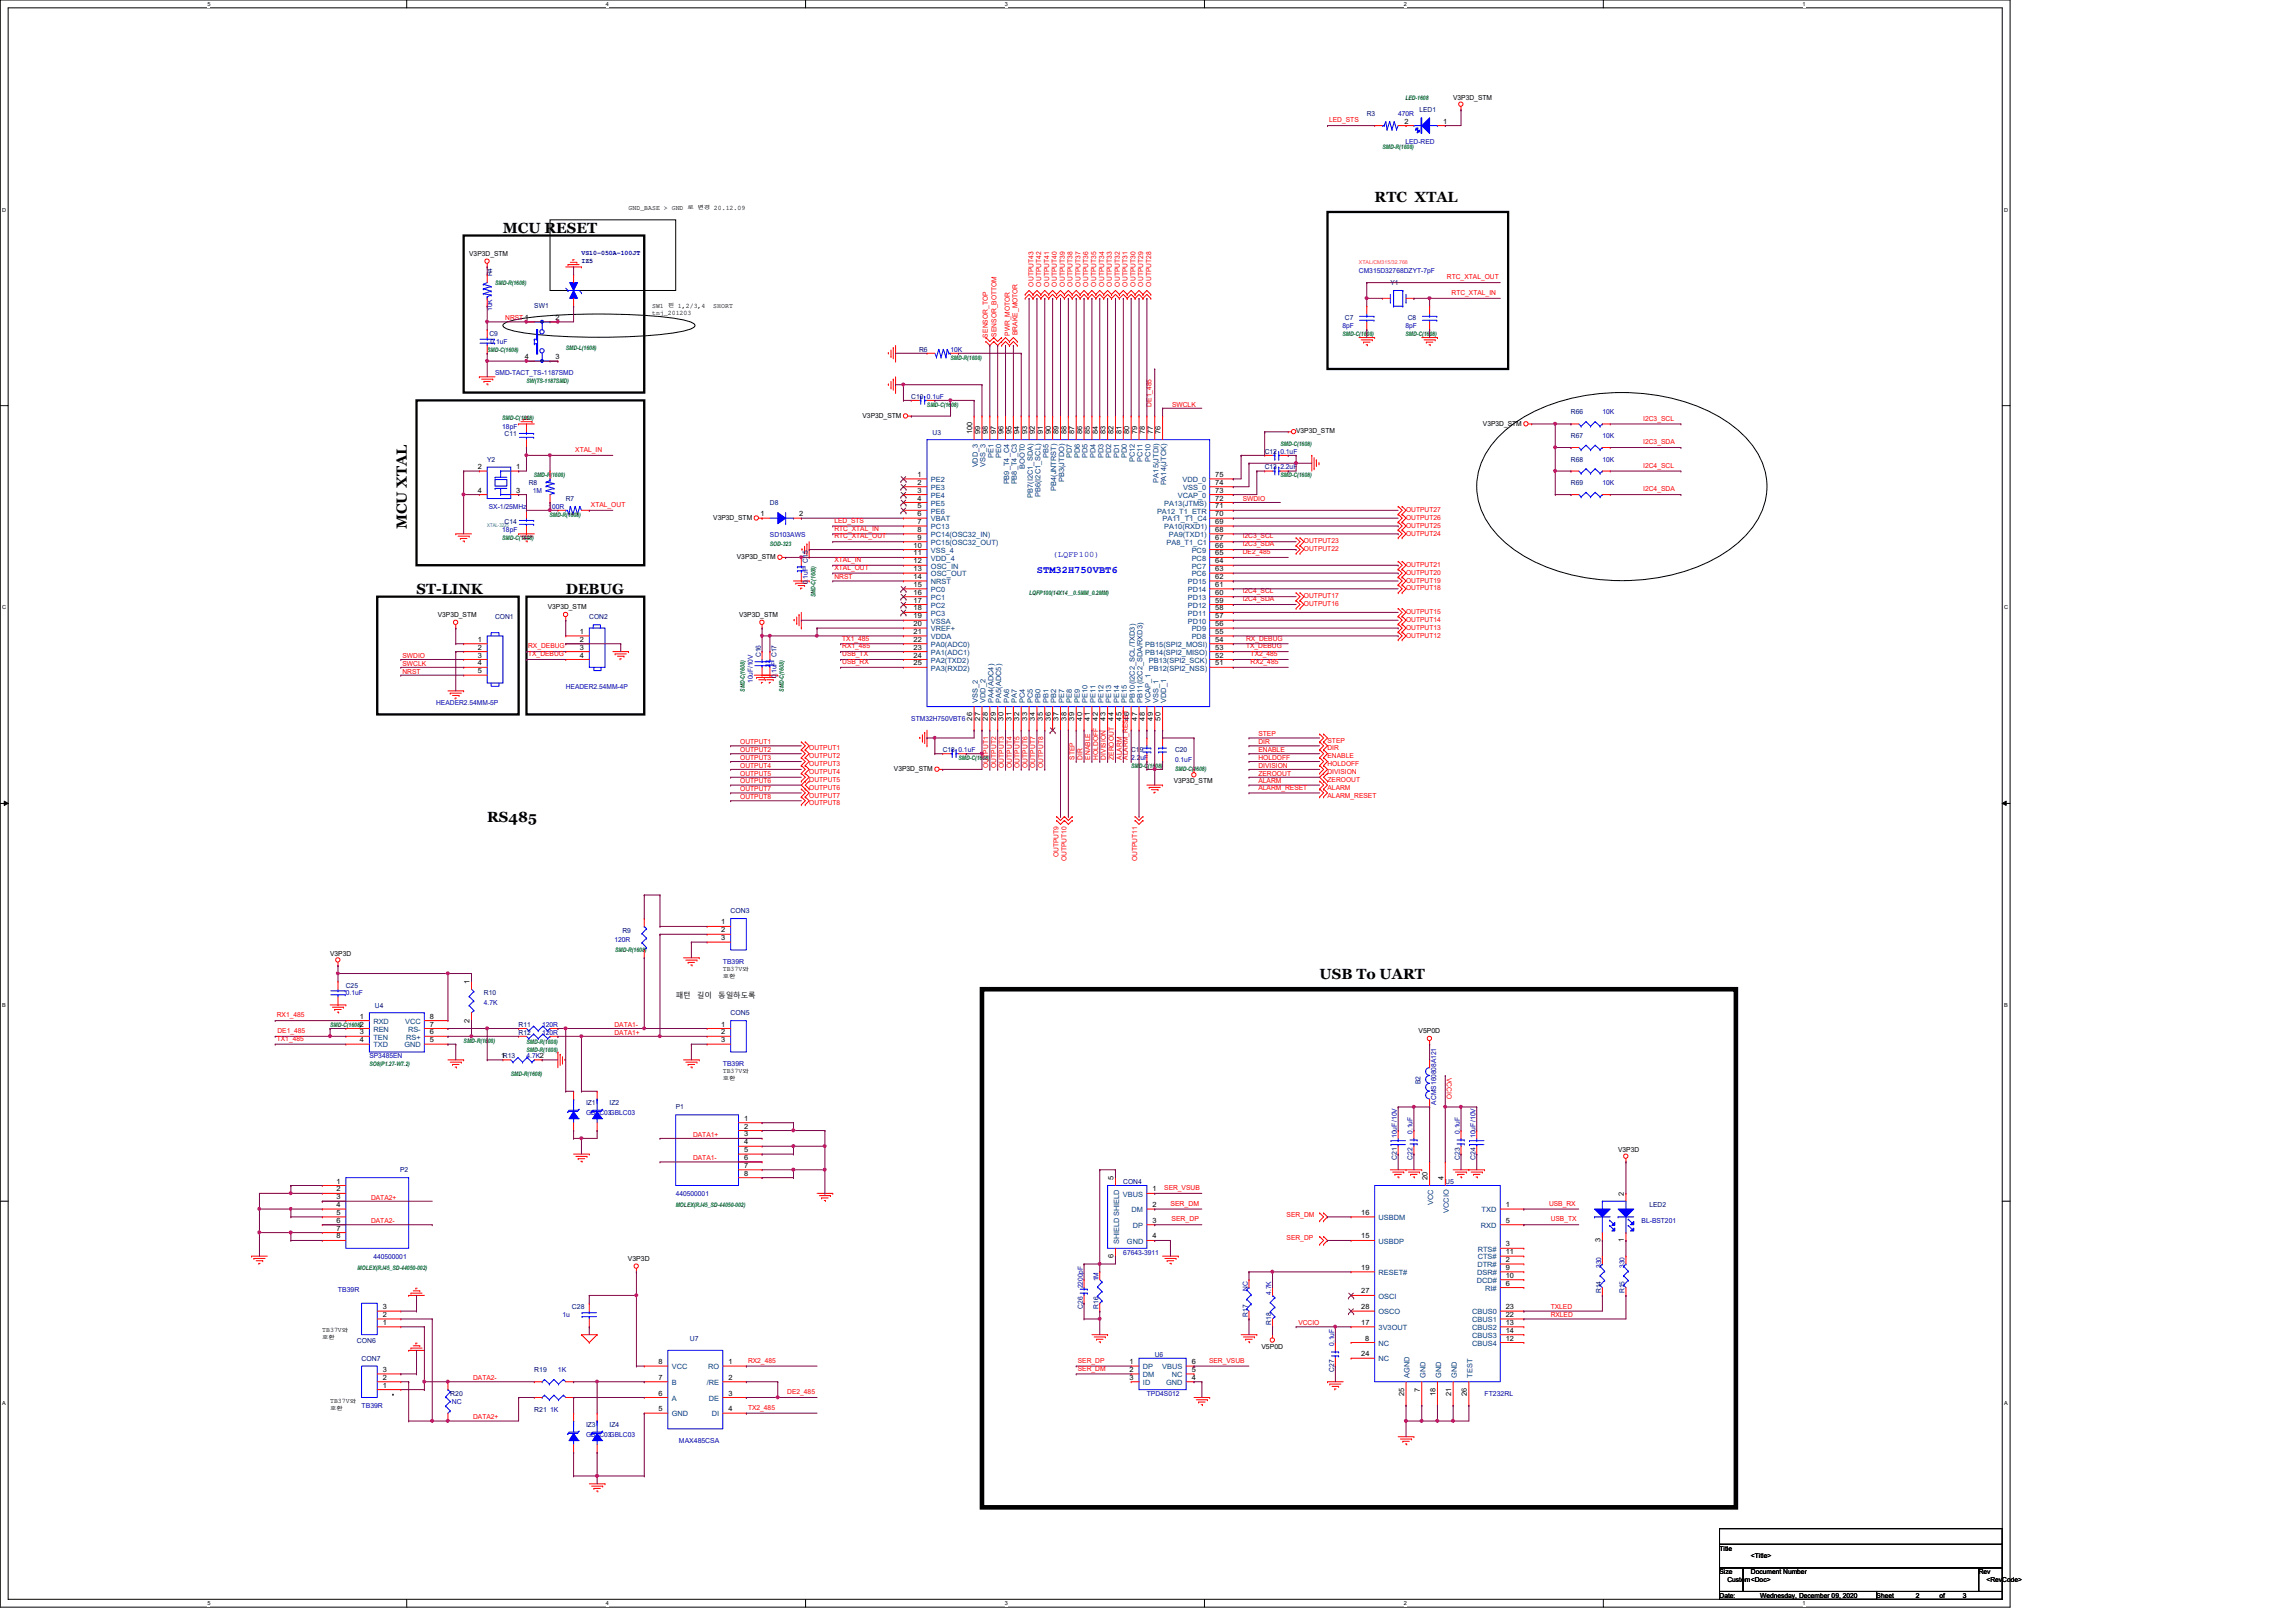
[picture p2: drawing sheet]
<svg xmlns="http://www.w3.org/2000/svg" width="297mm" height="210mm" viewBox="0 0 297 210" stroke-linecap="round" stroke-linejoin="round" font-family="sans-serif">
<defs><g id="words">
<g font-size="1.9">
<text x="177.8" y="26.1">RTC XTAL</text>
<text x="65.1" y="30.2">MCU RESET</text>
<text x="52.6" y="68.5" transform="rotate(-90 52.6 68.5)">MCU XTAL</text>
<text x="53.9" y="76.9">ST-LINK</text>
<text x="73.2" y="76.9">DEBUG</text>
<text x="63" y="106.4">RS485</text>
<text x="170.7" y="126.7">USB To UART</text>
</g>
<text font-size="1.3" fill="#00f" x="134.2" y="74.2">STM32H750VBT6</text>
<text font-size="1.1" fill="#00f" x="136.2" y="72.1">(LQFP100)</text>
<g font-size="1">
<text x="87.4" y="129.1">패턴</text>
<text x="90.2" y="129.1">길이</text>
<text x="92.9" y="129.1">동일하도록</text>
</g>
<g font-size=".9" fill="#f00">
<text x="172" y="15.8">LED_STS</text>
<text x="65.4" y="41.4">NRST 1</text>
<text x="133.7" y="37.1" transform="rotate(-90 133.7 37.1)">OUTPUT43</text>
<text x="134.7" y="37.1" transform="rotate(-90 134.7 37.1)">OUTPUT42</text>
<text x="135.7" y="37.1" transform="rotate(-90 135.7 37.1)">OUTPUT41</text>
<text x="136.7" y="37.1" transform="rotate(-90 136.7 37.1)">OUTPUT40</text>
<text x="137.7" y="37.1" transform="rotate(-90 137.7 37.1)">OUTPUT39</text>
<text x="138.8" y="37.1" transform="rotate(-90 138.8 37.1)">OUTPUT38</text>
<text x="139.8" y="37.1" transform="rotate(-90 139.8 37.1)">OUTPUT37</text>
<text x="140.8" y="37.1" transform="rotate(-90 140.8 37.1)">OUTPUT36</text>
<text x="141.8" y="37.1" transform="rotate(-90 141.8 37.1)">OUTPUT35</text>
<text x="142.8" y="37.1" transform="rotate(-90 142.8 37.1)">OUTPUT34</text>
<text x="143.8" y="37.1" transform="rotate(-90 143.8 37.1)">OUTPUT33</text>
<text x="144.9" y="37.1" transform="rotate(-90 144.9 37.1)">OUTPUT32</text>
<text x="145.9" y="37.1" transform="rotate(-90 145.9 37.1)">OUTPUT31</text>
<text x="146.9" y="37.1" transform="rotate(-90 146.9 37.1)">OUTPUT30</text>
<text x="147.9" y="37.1" transform="rotate(-90 147.9 37.1)">OUTPUT29</text>
<text x="148.9" y="37.1" transform="rotate(-90 148.9 37.1)">OUTPUT28</text>
<text x="187.2" y="36.2">RTC_XTAL_OUT</text>
<text x="187.8" y="38.2">RTC_XTAL_IN</text>
<text x="127.8" y="43.7" transform="rotate(-90 127.8 43.7)">SENSOR_TOP</text>
<text x="128.9" y="43.6" transform="rotate(-90 128.9 43.6)">SENSOR_BOTTOM</text>
<text x="130.6" y="43.5" transform="rotate(-90 130.6 43.5)">PWR_MOTOR</text>
<text x="131.7" y="43.4" transform="rotate(-90 131.7 43.4)">BRAKE_MOTOR</text>
<text x="149" y="52.6" transform="rotate(-90 149 52.6)">DE1_485</text>
<text x="151.6" y="52.6">SWCLK</text>
<text x="74.4" y="58.5">XTAL_IN</text>
<text x="212.6" y="54.4">I2C3_SCL</text>
<text x="212.6" y="57.5">I2C3_SDA</text>
<text x="76.5" y="65.6">XTAL_OUT</text>
<text x="160.8" y="64.8">SWDIO</text>
<text x="212.6" y="60.5">I2C4_SCL</text>
<text x="212.6" y="63.6">I2C4_SDA</text>
<text x="107.9" y="67.6">LED_STS</text>
<text x="107.9" y="68.7">RTC_XTAL_IN</text>
<text x="107.9" y="69.7">RTC_XTAL_OUT</text>
<text x="160.8" y="71.7">DE2_485</text>
<text x="160.8" y="69.7">I2C3_SCL</text>
<text x="160.8" y="70.7">I2C3_SDA</text>
<text x="168.7" y="71.3">OUTPUT22</text>
<text x="168.7" y="70.3">OUTPUT23</text>
<text x="181.9" y="69.3">OUTPUT24</text>
<text x="181.9" y="68.3">OUTPUT25</text>
<text x="181.9" y="67.3">OUTPUT26</text>
<text x="181.9" y="66.3">OUTPUT27</text>
<text x="107.9" y="75">NRST</text>
<text x="107.9" y="72.7">XTAL_IN</text>
<text x="107.9" y="73.7">XTAL_OUT</text>
<text x="160.8" y="77.8">I2C4_SDA</text>
<text x="160.8" y="76.8">I2C4_SCL</text>
<text x="168.7" y="77.4">OUTPUT17</text>
<text x="181.9" y="76.4">OUTPUT18</text>
<text x="181.9" y="75.4">OUTPUT19</text>
<text x="181.9" y="74.4">OUTPUT20</text>
<text x="181.9" y="73.4">OUTPUT21</text>
<text x="68.3" y="83.9">RX_DEBUG</text>
<text x="109" y="82.9">TX1_485</text>
<text x="109" y="83.9">RX1_485</text>
<text x="161.2" y="83.9">TX_DEBUG</text>
<text x="161.2" y="82.9">RX_DEBUG</text>
<text x="168.7" y="78.4">OUTPUT16</text>
<text x="181.9" y="82.5">OUTPUT12</text>
<text x="181.9" y="81.5">OUTPUT13</text>
<text x="181.9" y="80.5">OUTPUT14</text>
<text x="181.9" y="79.5">OUTPUT15</text>
<text x="52.1" y="87.2">NRST</text>
<text x="52.1" y="85.1">SWDIO</text>
<text x="52.1" y="86.1">SWCLK</text>
<text x="68.3" y="84.9">TX_DEBUG</text>
<text x="109" y="84.9">USB_TX</text>
<text x="109" y="85.9">USB_RX</text>
<text x="161.8" y="84.9">TX2_485</text>
<text x="161.8" y="85.9">RX2_485</text>
<text x="162.8" y="95.3">STEP</text>
<text x="95.8" y="96.3">OUTPUT1</text>
<text x="95.8" y="97.3">OUTPUT2</text>
<text x="95.8" y="98.3">OUTPUT3</text>
<text x="95.8" y="99.4">OUTPUT4</text>
<text x="95.8" y="100.4">OUTPUT5</text>
<text x="95.8" y="101.4">OUTPUT6</text>
<text x="104.7" y="97.1">OUTPUT1</text>
<text x="104.7" y="98.1">OUTPUT2</text>
<text x="104.7" y="99.1">OUTPUT3</text>
<text x="104.7" y="100.2">OUTPUT4</text>
<text x="104.7" y="101.2">OUTPUT5</text>
<text x="127.8" y="99.4" transform="rotate(-90 127.8 99.4)">OUTPUT1</text>
<text x="128.9" y="99.4" transform="rotate(-90 128.9 99.4)">OUTPUT2</text>
<text x="129.9" y="99.4" transform="rotate(-90 129.9 99.4)">OUTPUT3</text>
<text x="130.9" y="99.4" transform="rotate(-90 130.9 99.4)">OUTPUT4</text>
<text x="131.9" y="99.4" transform="rotate(-90 131.9 99.4)">OUTPUT5</text>
<text x="132.9" y="99.4" transform="rotate(-90 132.9 99.4)">OUTPUT6</text>
<text x="133.9" y="99.4" transform="rotate(-90 133.9 99.4)">OUTPUT7</text>
<text x="135" y="99.4" transform="rotate(-90 135 99.4)">OUTPUT8</text>
<text x="139" y="98.3" transform="rotate(-90 139 98.3)">STEP</text>
<text x="140" y="98.3" transform="rotate(-90 140 98.3)">DIR</text>
<text x="141.1" y="98.3" transform="rotate(-90 141.1 98.3)">ENABLE</text>
<text x="142.1" y="98.3" transform="rotate(-90 142.1 98.3)">HOLDOFF</text>
<text x="143.1" y="98.3" transform="rotate(-90 143.1 98.3)">DIVISION</text>
<text x="144.1" y="98.3" transform="rotate(-90 144.1 98.3)">ZEROOUT</text>
<text x="145.1" y="98.3" transform="rotate(-90 145.1 98.3)">ALARM</text>
<text x="145.9" y="98.3" transform="rotate(-90 145.9 98.3)">ALARM_RESET</text>
<text x="162.8" y="96.3">DIR</text>
<text x="162.8" y="97.3">ENABLE</text>
<text x="162.8" y="98.3">HOLDOFF</text>
<text x="162.8" y="99.4">DIVISION</text>
<text x="162.8" y="100.4">ZEROOUT</text>
<text x="162.8" y="101.4">ALARM</text>
<text x="171.7" y="96.1">STEP</text>
<text x="171.7" y="97.1">DIR</text>
<text x="171.7" y="98.1">ENABLE</text>
<text x="171.7" y="99.1">HOLDOFF</text>
<text x="171.7" y="100.2">DIVISION</text>
<text x="171.7" y="101.2">ZEROOUT</text>
<text x="95.8" y="102.4">OUTPUT7</text>
<text x="95.8" y="103.4">OUTPUT8</text>
<text x="104.7" y="102.2">OUTPUT6</text>
<text x="104.7" y="103.2">OUTPUT7</text>
<text x="104.7" y="104.2">OUTPUT8</text>
<text x="162.8" y="102.2">ALARM_RESET</text>
<text x="171.7" y="102.2">ALARM</text>
<text x="171.7" y="103.2">ALARM_RESET</text>
<text x="136.9" y="111" transform="rotate(-90 136.9 111)">OUTPUT9</text>
<text x="138" y="111.5" transform="rotate(-90 138 111.5)">OUTPUT10</text>
<text x="147.1" y="111.5" transform="rotate(-90 147.1 111.5)">OUTPUT11</text>
<text x="35.8" y="131.7">RX1_485</text>
<text x="35.8" y="134.7">TX1_485</text>
<text x="35.9" y="133.7">DE1_485</text>
<text x="79.5" y="132.9">DATA1-</text>
<text x="79.5" y="133.9">DATA1+</text>
<text x="187.2" y="139.5" transform="rotate(90 187.2 139.5)">VCCIO</text>
<text x="89.7" y="147.1">DATA1+</text>
<text x="48" y="155.2">DATA2+</text>
<text x="89.7" y="150.2">DATA1-</text>
<text x="150.6" y="154">SER_VSUB</text>
<text x="48" y="158.3">DATA2-</text>
<text x="151.4" y="156">SER_DM</text>
<text x="151.6" y="158.1">SER_DP</text>
<text x="166.5" y="157.5">SER_DM</text>
<text x="166.5" y="160.5">SER_DP</text>
<text x="200.4" y="156">USB_RX</text>
<text x="200.6" y="158.1">USB_TX</text>
<text x="168" y="171.5">VCCIO</text>
<text x="200.6" y="169.5">TXLED</text>
<text x="200.6" y="170.5">RXLED</text>
<text x="61.2" y="178.6">DATA2-</text>
<text x="96.8" y="176.4">RX2_485</text>
<text x="139.4" y="176.4">SER_DP</text>
<text x="139.4" y="177.4">SER_DM</text>
<text x="156.4" y="176.4">SER_VSUB</text>
<text x="61.2" y="183.7">DATA2+</text>
<text x="96.8" y="182.5">TX2_485</text>
<text x="101.9" y="180.4">DE2_485</text>
</g>
<g font-size=".9" fill="#00007f">
<text x="176.8" y="15">R3</text>
<text x="183.6" y="14.5">LED1</text>
<text x="63.7" y="35.8" transform="rotate(-90 63.7 35.8)">R4</text>
<text x="75.2" y="34">IZ5</text>
<text x="69.1" y="39.9">SW1</text>
<text x="174" y="41.4">C7</text>
<text x="179.9" y="36.9">Y1</text>
<text x="182.1" y="41.4">C8</text>
<text x="63.3" y="43.5">C9</text>
<text x="118.9" y="45.5">R6</text>
<text x="117.9" y="51.6">C10</text>
<text x="203.2" y="53.6">R66</text>
<text x="63" y="59.7">Y2</text>
<text x="65.3" y="56.5">C11</text>
<text x="120.6" y="56.3">U3</text>
<text x="163.6" y="58.7">C12</text>
<text x="203.2" y="56.7">R67</text>
<text x="203.2" y="59.7">R68</text>
<text x="68.4" y="62.8">R8</text>
<text x="73.2" y="64.8">R7</text>
<text x="99.6" y="65.3">D8</text>
<text x="163.6" y="60.7">C13</text>
<text x="203.2" y="62.8">R69</text>
<text x="65.3" y="67.9">C14</text>
<text x="64" y="80.1">CON1</text>
<text x="76.2" y="80.1">CON2</text>
<text x="98.4" y="85" transform="rotate(-90 98.4 85)">C16</text>
<text x="122" y="97.3">C18</text>
<text x="146.3" y="97.3">C19</text>
<text x="152" y="97.3">C20</text>
<text x="94.5" y="118.2">CON3</text>
<text x="80.5" y="120.7">R9</text>
<text x="44.7" y="127.8">C25</text>
<text x="48.5" y="130.4">U4</text>
<text x="62.6" y="128.8">R10</text>
<text x="94.5" y="131.4">CON5</text>
<text x="67.1" y="132.9">R11</text>
<text x="67.1" y="133.9">R12</text>
<text x="75.8" y="143">IZ1</text>
<text x="78.9" y="143">IZ2</text>
<text x="87.4" y="143.6">P1</text>
<text x="183.8" y="140.3" transform="rotate(-90 183.8 140.3)">B2</text>
<text x="51.8" y="151.7">P2</text>
<text x="145.3" y="153.2">CON4</text>
<text x="180.7" y="150.1" transform="rotate(-90 180.7 150.1)">C21</text>
<text x="182.7" y="150.1" transform="rotate(-90 182.7 150.1)">C22</text>
<text x="187" y="153.2">U5</text>
<text x="188.8" y="150.1" transform="rotate(-90 188.8 150.1)">C23</text>
<text x="190.9" y="150.1" transform="rotate(-90 190.9 150.1)">C24</text>
<text x="213.4" y="156.3">LED2</text>
<text x="207.1" y="167.3" transform="rotate(-90 207.1 167.3)">R14</text>
<text x="210.2" y="167.3" transform="rotate(-90 210.2 167.3)">R15</text>
<text x="46.2" y="173.8">CON6</text>
<text x="74" y="169.5">C28</text>
<text x="89.2" y="173.5">U7</text>
<text x="140.1" y="169.4" transform="rotate(-90 140.1 169.4)">C26</text>
<text x="142.1" y="169.4" transform="rotate(-90 142.1 169.4)">R16</text>
<text x="161.4" y="170.4" transform="rotate(-90 161.4 170.4)">R17</text>
<text x="164.5" y="171.4" transform="rotate(-90 164.5 171.4)">R18</text>
<text x="46.8" y="176.1">CON7</text>
<text x="69.1" y="177.6">R19</text>
<text x="149.4" y="175.6">U6</text>
<text x="172.6" y="177.5" transform="rotate(-90 172.6 177.5)">C27</text>
<text x="58.2" y="180.6">R20</text>
<text x="69.1" y="182.7">R21</text>
<text x="75.8" y="184.7">IZ3</text>
<text x="78.9" y="184.7">IZ4</text>
</g>
<g font-size=".9" fill="#0000a0">
<text x="180.9" y="15">470R</text>
<text x="181.8" y="18.7">LED-RED</text>
<text x="75.2" y="33">VS10-050A-100JT</text>
<text x="175.8" y="35.3">CM315D32768DZYT-7pF</text>
<text x="63.7" y="40.2" transform="rotate(-90 63.7 40.2)">10K</text>
<text x="63.5" y="44.5">0.1uF</text>
<text x="123" y="45.5">10K</text>
<text x="173.7" y="42.5">8pF</text>
<text x="181.8" y="42.5">8pF</text>
<text x="64" y="48.6">SMD-TACT_TS-1187SMD</text>
<text x="119.9" y="51.6">0.1uF</text>
<text x="207.3" y="53.6">10K</text>
<text x="65" y="55.5">18pF</text>
<text x="165.6" y="58.7">0.1uF</text>
<text x="207.3" y="56.7">10K</text>
<text x="207.3" y="59.7">10K</text>
<text x="63.2" y="65.8">SX-1/25MHz</text>
<text x="68.9" y="63.8">1M</text>
<text x="70.9" y="65.8">100R</text>
<text x="165.6" y="60.7">2.2uF</text>
<text x="207.3" y="62.8">10K</text>
<text x="65" y="68.9">18pF</text>
<text x="99.6" y="69.5">SD103AWS</text>
<text x="104.5" y="75.6" transform="rotate(-90 104.5 75.6)">0.1uF C15</text>
<text x="73.2" y="89.2">HEADER2.54MM-4P</text>
<text x="97.4" y="88.4" transform="rotate(-90 97.4 88.4)">10uF/10V</text>
<text x="100.5" y="87.8" transform="rotate(-90 100.5 87.8)">0.1uF C17</text>
<text x="56.4" y="91.2">HEADER2.54MM-5P</text>
<text x="117.9" y="93.3">STM32H750VBT6</text>
<text x="124" y="97.3">0.1uF</text>
<text x="146.3" y="98.3">2.2uF</text>
<text x="152" y="98.6">0.1uF</text>
<text x="79.5" y="121.9">120R</text>
<text x="93.5" y="124.8">TB39R</text>
<text x="44.7" y="128.8">0.1uF</text>
<text x="62.6" y="130">4.7K</text>
<text x="47.8" y="136.9">SP3485EN</text>
<text x="68.1" y="136.9">4.7K2</text>
<text x="70.1" y="132.9">120R</text>
<text x="70.1" y="133.9">120R</text>
<text x="93.5" y="138">TB39R</text>
<text x="185.8" y="143" transform="rotate(-90 185.8 143)">ACMS160808A121</text>
<text x="75.8" y="144.3">GBLC03GBLC03</text>
<text x="180.7" y="147.3" transform="rotate(-90 180.7 147.3)">10uF/10V</text>
<text x="182.7" y="146.7" transform="rotate(-90 182.7 146.7)">0.1uF</text>
<text x="188.8" y="146.7" transform="rotate(-90 188.8 146.7)">0.1uF</text>
<text x="190.9" y="147.3" transform="rotate(-90 190.9 147.3)">10uF/10V</text>
<text x="87.4" y="154.8">440500001</text>
<text x="212.4" y="158.3">BL-BST201</text>
<text x="43.7" y="167.2">TB39R</text>
<text x="48.3" y="162.9">440500001</text>
<text x="140.1" y="166.7" transform="rotate(-90 140.1 166.7)">2200pF</text>
<text x="142.1" y="165.8" transform="rotate(-90 142.1 165.8)">1M</text>
<text x="145.3" y="162.3">67643-3911</text>
<text x="161.4" y="167" transform="rotate(-90 161.4 167)">NC</text>
<text x="164.5" y="167.6" transform="rotate(-90 164.5 167.6)">4.7K</text>
<text x="207.1" y="164.1" transform="rotate(-90 207.1 164.1)">330</text>
<text x="210.2" y="164.1" transform="rotate(-90 210.2 164.1)">330</text>
<text x="72.8" y="170.5">1u</text>
<text x="72.2" y="177.6">1K</text>
<text x="172.6" y="174.2" transform="rotate(-90 172.6 174.2)">0.1uF</text>
<text x="46.8" y="182.2">TB39R</text>
<text x="58.5" y="181.7">NC</text>
<text x="71.2" y="182.7">1K</text>
<text x="75.8" y="185.9">GBLC03GBLC03</text>
<text x="148.4" y="180.6">TPD4S012</text>
<text x="192.1" y="180.6">FT232RL</text>
<text x="87.8" y="186.7">MAX485CSA</text>
</g>
<g font-size=".9">
<text x="181.7" y="16">2</text>
<text x="186.7" y="16">1</text>
<text x="188" y="13">V3P3D_STM</text>
<text x="81.3" y="27.1">GND_BASE &gt; GND</text>
<text x="92.4" y="27.1">20.12.09</text>
<text x="60.7" y="33.1">V3P3D_STM</text>
<text x="71.9" y="41.4">2</text>
<text x="84.4" y="39.8">SW1</text>
<text x="84.4" y="40.7">tnj_201203</text>
<text x="87.7" y="39.8">1,2/3,4</text>
<text x="92.3" y="39.8">SHORT</text>
<text x="67.9" y="46.5">4</text>
<text x="71.9" y="46.5">3</text>
<text x="111.6" y="54.1">V3P3D_STM</text>
<text x="125.8" y="56.2" transform="rotate(-90 125.8 56.2)">100</text>
<text x="126.8" y="56.2" transform="rotate(-90 126.8 56.2)">99</text>
<text x="127.8" y="56.2" transform="rotate(-90 127.8 56.2)">98</text>
<text x="128.8" y="56.2" transform="rotate(-90 128.8 56.2)">97</text>
<text x="129.8" y="56.2" transform="rotate(-90 129.8 56.2)">96</text>
<text x="130.8" y="56.2" transform="rotate(-90 130.8 56.2)">95</text>
<text x="131.9" y="56.2" transform="rotate(-90 131.9 56.2)">94</text>
<text x="132.9" y="56.2" transform="rotate(-90 132.9 56.2)">93</text>
<text x="133.9" y="56.2" transform="rotate(-90 133.9 56.2)">92</text>
<text x="134.9" y="56.2" transform="rotate(-90 134.9 56.2)">91</text>
<text x="135.9" y="56.2" transform="rotate(-90 135.9 56.2)">90</text>
<text x="136.9" y="56.2" transform="rotate(-90 136.9 56.2)">89</text>
<text x="138" y="56.2" transform="rotate(-90 138 56.2)">88</text>
<text x="139" y="56.2" transform="rotate(-90 139 56.2)">87</text>
<text x="140" y="56.2" transform="rotate(-90 140 56.2)">86</text>
<text x="141" y="56.2" transform="rotate(-90 141 56.2)">85</text>
<text x="142" y="56.2" transform="rotate(-90 142 56.2)">84</text>
<text x="143" y="56.2" transform="rotate(-90 143 56.2)">83</text>
<text x="144.1" y="56.2" transform="rotate(-90 144.1 56.2)">82</text>
<text x="145.1" y="56.2" transform="rotate(-90 145.1 56.2)">81</text>
<text x="146.1" y="56.2" transform="rotate(-90 146.1 56.2)">80</text>
<text x="147.1" y="56.2" transform="rotate(-90 147.1 56.2)">79</text>
<text x="148.1" y="56.2" transform="rotate(-90 148.1 56.2)">78</text>
<text x="149.1" y="56.2" transform="rotate(-90 149.1 56.2)">77</text>
<text x="150.2" y="56.2" transform="rotate(-90 150.2 56.2)">76</text>
<text x="167.7" y="56.1">V3P3D_STM</text>
<text x="191.9" y="55.1">V3P3D_STM</text>
<text x="61.8" y="60.7">2</text>
<text x="61.8" y="63.8">4</text>
<text x="66.8" y="60.7">1</text>
<text x="66.8" y="63.8">3</text>
<text x="118.7" y="61.7">1</text>
<text x="118.7" y="62.7">2</text>
<text x="118.7" y="63.8">3</text>
<text x="118.7" y="64.8">4</text>
<text x="118.7" y="65.8">5</text>
<text x="157.2" y="64.8">72</text>
<text x="157.2" y="65.8">71</text>
<text x="157.2" y="61.7">75</text>
<text x="157.2" y="62.7">74</text>
<text x="157.2" y="63.8">73</text>
<text x="92.3" y="67.3">V3P3D_STM</text>
<text x="98.4" y="66.8">1</text>
<text x="103.4" y="66.8">2</text>
<text x="118.2" y="70.9">10</text>
<text x="118.2" y="71.9">11</text>
<text x="118.7" y="66.8">6</text>
<text x="118.7" y="67.8">7</text>
<text x="118.7" y="68.8">8</text>
<text x="118.7" y="69.8">9</text>
<text x="157.2" y="69.8">67</text>
<text x="157.2" y="68.8">68</text>
<text x="157.2" y="66.8">70</text>
<text x="157.2" y="67.8">69</text>
<text x="157.2" y="71.9">65</text>
<text x="157.2" y="70.9">66</text>
<text x="95.3" y="72.3">V3P3D_STM</text>
<text x="118.2" y="72.9">12</text>
<text x="118.2" y="73.9">13</text>
<text x="118.2" y="74.9">14</text>
<text x="118.2" y="75.9">15</text>
<text x="118.2" y="77">16</text>
<text x="118.2" y="78">17</text>
<text x="157.2" y="73.9">63</text>
<text x="157.2" y="72.9">64</text>
<text x="157.2" y="78">59</text>
<text x="157.2" y="77">60</text>
<text x="157.2" y="75.9">61</text>
<text x="157.2" y="74.9">62</text>
<text x="56.6" y="79.8">V3P3D_STM</text>
<text x="61.8" y="83.1">1</text>
<text x="70.9" y="78.8">V3P3D_STM</text>
<text x="75" y="82">1</text>
<text x="75" y="83.1">2</text>
<text x="95.6" y="79.8">V3P3D_STM</text>
<text x="118.2" y="80">19</text>
<text x="118.2" y="81">20</text>
<text x="118.2" y="79">18</text>
<text x="118.2" y="82">21</text>
<text x="118.2" y="83.1">22</text>
<text x="157.2" y="83.1">54</text>
<text x="157.2" y="82">55</text>
<text x="157.2" y="81">56</text>
<text x="157.2" y="80">57</text>
<text x="157.2" y="79">58</text>
<text x="61.8" y="84.1">2</text>
<text x="61.8" y="85.1">3</text>
<text x="61.8" y="86.1">4</text>
<text x="61.8" y="87.1">5</text>
<text x="75" y="84.1">3</text>
<text x="75" y="85.1">4</text>
<text x="118.2" y="86.1">25</text>
<text x="118.2" y="85.1">24</text>
<text x="118.2" y="84.1">23</text>
<text x="157.2" y="86.1">51</text>
<text x="157.2" y="85.1">52</text>
<text x="157.2" y="84.1">53</text>
<text x="125.8" y="93.3" transform="rotate(-90 125.8 93.3)">26</text>
<text x="126.8" y="93.3" transform="rotate(-90 126.8 93.3)">27</text>
<text x="127.8" y="93.3" transform="rotate(-90 127.8 93.3)">28</text>
<text x="128.8" y="93.3" transform="rotate(-90 128.8 93.3)">29</text>
<text x="129.8" y="93.3" transform="rotate(-90 129.8 93.3)">30</text>
<text x="130.8" y="93.3" transform="rotate(-90 130.8 93.3)">31</text>
<text x="131.9" y="93.3" transform="rotate(-90 131.9 93.3)">32</text>
<text x="132.9" y="93.3" transform="rotate(-90 132.9 93.3)">33</text>
<text x="133.9" y="93.3" transform="rotate(-90 133.9 93.3)">34</text>
<text x="134.9" y="93.3" transform="rotate(-90 134.9 93.3)">35</text>
<text x="135.9" y="93.3" transform="rotate(-90 135.9 93.3)">36</text>
<text x="136.9" y="93.3" transform="rotate(-90 136.9 93.3)">37</text>
<text x="138" y="93.3" transform="rotate(-90 138 93.3)">38</text>
<text x="139" y="93.3" transform="rotate(-90 139 93.3)">39</text>
<text x="140" y="93.3" transform="rotate(-90 140 93.3)">40</text>
<text x="141" y="93.3" transform="rotate(-90 141 93.3)">41</text>
<text x="142" y="93.3" transform="rotate(-90 142 93.3)">42</text>
<text x="143" y="93.3" transform="rotate(-90 143 93.3)">43</text>
<text x="144.1" y="93.3" transform="rotate(-90 144.1 93.3)">44</text>
<text x="145.1" y="93.3" transform="rotate(-90 145.1 93.3)">45</text>
<text x="146.1" y="93.3" transform="rotate(-90 146.1 93.3)">46</text>
<text x="147.1" y="93.3" transform="rotate(-90 147.1 93.3)">47</text>
<text x="148.1" y="93.3" transform="rotate(-90 148.1 93.3)">48</text>
<text x="149.1" y="93.3" transform="rotate(-90 149.1 93.3)">49</text>
<text x="150.2" y="93.3" transform="rotate(-90 150.2 93.3)">50</text>
<text x="115.7" y="99.8">V3P3D_STM</text>
<text x="151.8" y="101.4">V3P3D_STM</text>
<text x="93.3" y="119.6">1</text>
<text x="42.7" y="123.7">V3P3D</text>
<text x="93.3" y="120.6">2</text>
<text x="93.3" y="121.7">3</text>
<text x="93.5" y="125.7">TB37V</text>
<text x="46.6" y="131.8">1</text>
<text x="55.6" y="131.8">8</text>
<text x="60.7" y="127.3" transform="rotate(-90 60.7 127.3)">1</text>
<text x="46.6" y="132.8">2</text>
<text x="46.6" y="133.9">3</text>
<text x="46.6" y="134.9">4</text>
<text x="55.6" y="134.9">5</text>
<text x="55.6" y="133.9">6</text>
<text x="55.6" y="132.8">7</text>
<text x="60.7" y="132.3" transform="rotate(-90 60.7 132.3)">2</text>
<text x="64.9" y="136.9">1R13</text>
<text x="93.3" y="132.8">1</text>
<text x="93.3" y="133.9">2</text>
<text x="93.3" y="134.9">3</text>
<text x="183.5" y="133.7">V5P0D</text>
<text x="93.5" y="138.9">TB37V</text>
<text x="96.3" y="145">1</text>
<text x="96.3" y="146">2</text>
<text x="96.3" y="147.1">3</text>
<text x="96.3" y="148.1">4</text>
<text x="96.3" y="149.1">5</text>
<text x="209.3" y="149.1">V3P3D</text>
<text x="43.5" y="153.2">1</text>
<text x="43.5" y="154.2">2</text>
<text x="43.5" y="155.2">3</text>
<text x="96.3" y="150.1">6</text>
<text x="96.3" y="151.1">7</text>
<text x="96.3" y="152.1">8</text>
<text x="144.1" y="152.7" transform="rotate(-90 144.1 152.7)">5</text>
<text x="149.1" y="154.2">1</text>
<text x="184.7" y="152.7" transform="rotate(-90 184.7 152.7)">20</text>
<text x="186.7" y="152.7" transform="rotate(-90 186.7 152.7)">4</text>
<text x="210.1" y="154.7" transform="rotate(-90 210.1 154.7)">2</text>
<text x="43.5" y="156.2">4</text>
<text x="43.5" y="157.2">5</text>
<text x="43.5" y="158.2">6</text>
<text x="43.5" y="159.3">7</text>
<text x="43.5" y="160.3">8</text>
<text x="149.1" y="156.2">2</text>
<text x="149.1" y="158.2">3</text>
<text x="149.1" y="160.3">4</text>
<text x="176.1" y="160.3">15</text>
<text x="176.1" y="157.2">16</text>
<text x="194.8" y="156.2">1</text>
<text x="194.8" y="161.3">3</text>
<text x="194.8" y="158.2">5</text>
<text x="207" y="160.8" transform="rotate(-90 207 160.8)">3</text>
<text x="210.1" y="160.8" transform="rotate(-90 210.1 160.8)">1</text>
<text x="81.2" y="163.2">V3P3D</text>
<text x="144.1" y="162.8" transform="rotate(-90 144.1 162.8)">6</text>
<text x="176.1" y="164.3">19</text>
<text x="176.1" y="167.4">27</text>
<text x="194.8" y="163.3">2</text>
<text x="194.8" y="166.4">6</text>
<text x="194.8" y="164.3">9</text>
<text x="194.8" y="165.4">10</text>
<text x="194.8" y="162.3">11</text>
<text x="41.7" y="172.4">TB37V</text>
<text x="49.5" y="171.4">1</text>
<text x="49.5" y="170.4">2</text>
<text x="49.5" y="169.4">3</text>
<text x="176.1" y="171.4">17</text>
<text x="176.1" y="169.4">28</text>
<text x="176.6" y="173.5">8</text>
<text x="194.8" y="173.5">12</text>
<text x="194.8" y="171.4">13</text>
<text x="194.8" y="172.5">14</text>
<text x="194.8" y="170.4">22</text>
<text x="194.8" y="169.4">23</text>
<text x="49.5" y="179.6">1</text>
<text x="49.5" y="178.6">2</text>
<text x="49.5" y="177.5">3</text>
<text x="85.2" y="178.6">7</text>
<text x="85.2" y="176.5">8</text>
<text x="94.2" y="176.5">1</text>
<text x="94.2" y="178.6">2</text>
<text x="146.1" y="176.5">1</text>
<text x="146.1" y="177.5">2</text>
<text x="146.1" y="178.6">3</text>
<text x="154.2" y="178.6">4</text>
<text x="154.2" y="177.5">5</text>
<text x="154.2" y="176.5">6</text>
<text x="163.2" y="174.5">V5P0D</text>
<text x="176.1" y="175.5">24</text>
<text x="42.7" y="181.6">TB37V</text>
<text x="85.2" y="182.6">5</text>
<text x="85.2" y="180.6">6</text>
<text x="94.2" y="180.6">3</text>
<text x="94.2" y="182.6">4</text>
<text x="181.6" y="180.6" transform="rotate(-90 181.6 180.6)">25</text>
<text x="183.7" y="180.1" transform="rotate(-90 183.7 180.1)">7</text>
<text x="185.7" y="180.6" transform="rotate(-90 185.7 180.6)">18</text>
<text x="187.7" y="180.6" transform="rotate(-90 187.7 180.6)">21</text>
<text x="189.8" y="180.6" transform="rotate(-90 189.8 180.6)">26</text>
<text x="222.5" y="200.7">Title</text>
<text x="222.5" y="203.7">Size</text>
<text x="226.5" y="203.7">Document Number</text>
<text x="226.5" y="201.7">&lt;Title&gt;</text>
<text x="256" y="203.7">Rev</text>
<text x="222.5" y="206.8">Date:</text>
<text x="223.5" y="204.7">Custom&lt;Doc&gt;</text>
<text x="227.7" y="206.8">Wednesday, December 09, 2020</text>
<text x="242.8" y="206.8">Sheet</text>
<text x="247.9" y="206.8">2</text>
<text x="250.9" y="206.8">of</text>
<text x="254" y="206.8">3</text>
<text x="257" y="204.7">&lt;RevCode&gt;</text>
</g>
<g font-size=".9" fill="#00407f">
<text x="128.5" y="59.2" transform="rotate(-90 128.5 59.2)">PE1</text>
<text x="129.5" y="59.2" transform="rotate(-90 129.5 59.2)">PE0</text>
<text x="135.6" y="59.2" transform="rotate(-90 135.6 59.2)">PB5</text>
<text x="138.7" y="59.3" transform="rotate(-90 138.7 59.3)">PD7</text>
<text x="139.7" y="59.3" transform="rotate(-90 139.7 59.3)">PD6</text>
<text x="140.7" y="59.3" transform="rotate(-90 140.7 59.3)">PD5</text>
<text x="141.7" y="59.3" transform="rotate(-90 141.7 59.3)">PD4</text>
<text x="142.7" y="59.3" transform="rotate(-90 142.7 59.3)">PD3</text>
<text x="143.8" y="59.3" transform="rotate(-90 143.8 59.3)">PD2</text>
<text x="144.8" y="59.3" transform="rotate(-90 144.8 59.3)">PD1</text>
<text x="145.8" y="59.3" transform="rotate(-90 145.8 59.3)">PD0</text>
<text x="146.8" y="59.8" transform="rotate(-90 146.8 59.8)">PC12</text>
<text x="147.8" y="59.8" transform="rotate(-90 147.8 59.8)">PC11</text>
<text x="148.8" y="59.8" transform="rotate(-90 148.8 59.8)">PC10</text>
<text x="120.4" y="62.4">PE2</text>
<text x="120.4" y="63.4">PE3</text>
<text x="120.4" y="64.4">PE4</text>
<text x="120.4" y="65.4">PE5</text>
<text x="126.5" y="60.5" transform="rotate(-90 126.5 60.5)">VDD_3</text>
<text x="127.5" y="60.4" transform="rotate(-90 127.5 60.4)">VSS_3</text>
<text x="130.6" y="62.7" transform="rotate(-90 130.6 62.7)">PB9_T4_C4</text>
<text x="131.6" y="62.7" transform="rotate(-90 131.6 62.7)">PB8_T4_C3</text>
<text x="132.6" y="60.7" transform="rotate(-90 132.6 60.7)">BOOT0</text>
<text x="133.6" y="64.4" transform="rotate(-90 133.6 64.4)">PB7(I2C1_SDA)</text>
<text x="134.6" y="64.3" transform="rotate(-90 134.6 64.3)">PB6(I2C1_SCL)</text>
<text x="136.6" y="63.5" transform="rotate(-90 136.6 63.5)">PB4(JNTRST)</text>
<text x="137.7" y="62.4" transform="rotate(-90 137.7 62.4)">PB3(JTDO)</text>
<text x="149.9" y="62.4" transform="rotate(-90 149.9 62.4)">PA15(JTDI)</text>
<text x="150.6" y="65.4">PA13(JTMS)</text>
<text x="150.9" y="62.8" transform="rotate(-90 150.9 62.8)">PA14(JTCK)</text>
<text x="152.4" y="64.4">VCAP_0</text>
<text x="153" y="62.4">VDD_0</text>
<text x="153.1" y="63.4">VSS_0</text>
<text x="120.4" y="67.5">VBAT</text>
<text x="120.4" y="68.5">PC13</text>
<text x="120.4" y="69.5">PC14(OSC32_IN)</text>
<text x="120.4" y="70.5">PC15(OSC32_OUT)</text>
<text x="120.4" y="66.5">PE6</text>
<text x="120.4" y="71.5">VSS_4</text>
<text x="149.7" y="66.5">PA12_T1_ETR</text>
<text x="150.4" y="67.5">PA11_T1_C4</text>
<text x="150.6" y="68.5">PA10(RXD1)</text>
<text x="150.9" y="70.5">PA8_T1_C1</text>
<text x="151.2" y="69.5">PA9(TXD1)</text>
<text x="154.2" y="71.5">PC9</text>
<text x="120.4" y="73.6">OSC_IN</text>
<text x="120.4" y="74.6">OSC_OUT</text>
<text x="120.4" y="75.6">NRST</text>
<text x="120.4" y="76.6">PC0</text>
<text x="120.4" y="77.6">PC1</text>
<text x="120.4" y="72.6">VDD_4</text>
<text x="153.7" y="77.6">PD13</text>
<text x="153.7" y="76.6">PD14</text>
<text x="153.7" y="75.6">PD15</text>
<text x="154.2" y="74.6">PC6</text>
<text x="154.2" y="73.6">PC7</text>
<text x="154.2" y="72.6">PC8</text>
<text x="120.4" y="80.7">VSSA</text>
<text x="120.4" y="81.7">VREF+</text>
<text x="120.4" y="78.7">PC2</text>
<text x="120.4" y="79.7">PC3</text>
<text x="120.4" y="82.7">VDDA</text>
<text x="120.4" y="83.7">PA0(ADC0)</text>
<text x="148.2" y="83.7">PB15(SPI2_MOSI)</text>
<text x="153.7" y="80.7">PD10</text>
<text x="153.7" y="79.7">PD11</text>
<text x="153.7" y="78.7">PD12</text>
<text x="154.2" y="82.7">PD8</text>
<text x="154.2" y="81.7">PD9</text>
<text x="120.4" y="86.8">PA3(RXD2)</text>
<text x="120.4" y="85.8">PA2(TXD2)</text>
<text x="120.4" y="84.8">PA1(ADC1)</text>
<text x="148.2" y="84.8">PB14(SPI2_MISO)</text>
<text x="148.6" y="86.8">PB12(SPI2_NSS)</text>
<text x="148.6" y="85.8">PB13(SPI2_SCK)</text>
<text x="126.5" y="90.9" transform="rotate(-90 126.5 90.9)">VSS_2</text>
<text x="127.5" y="90.9" transform="rotate(-90 127.5 90.9)">VDD_2</text>
<text x="128.5" y="90.9" transform="rotate(-90 128.5 90.9)">PA4(ADC4)</text>
<text x="129.5" y="90.9" transform="rotate(-90 129.5 90.9)">PA5(ADC5)</text>
<text x="130.6" y="90.9" transform="rotate(-90 130.6 90.9)">PA6</text>
<text x="131.6" y="90.9" transform="rotate(-90 131.6 90.9)">PA7</text>
<text x="132.6" y="90.9" transform="rotate(-90 132.6 90.9)">PC4</text>
<text x="133.6" y="90.9" transform="rotate(-90 133.6 90.9)">PC5</text>
<text x="134.6" y="90.9" transform="rotate(-90 134.6 90.9)">PB0</text>
<text x="135.6" y="90.9" transform="rotate(-90 135.6 90.9)">PB1</text>
<text x="136.6" y="90.9" transform="rotate(-90 136.6 90.9)">PB2</text>
<text x="137.7" y="90.9" transform="rotate(-90 137.7 90.9)">PE7</text>
<text x="138.7" y="90.9" transform="rotate(-90 138.7 90.9)">PE8</text>
<text x="139.7" y="90.9" transform="rotate(-90 139.7 90.9)">PE9</text>
<text x="140.7" y="90.9" transform="rotate(-90 140.7 90.9)">PE10</text>
<text x="141.7" y="90.9" transform="rotate(-90 141.7 90.9)">PE11</text>
<text x="142.7" y="90.9" transform="rotate(-90 142.7 90.9)">PE12</text>
<text x="143.8" y="90.9" transform="rotate(-90 143.8 90.9)">PE13</text>
<text x="144.8" y="90.9" transform="rotate(-90 144.8 90.9)">PE14</text>
<text x="145.8" y="90.9" transform="rotate(-90 145.8 90.9)">PE15</text>
<text x="146.8" y="90.9" transform="rotate(-90 146.8 90.9)">PB10(I2C2_SCL/TXD3)</text>
<text x="147.8" y="90.9" transform="rotate(-90 147.8 90.9)">PB11(I2C2_SDA/RXD3)</text>
<text x="148.8" y="90.9" transform="rotate(-90 148.8 90.9)">VCAP_1</text>
<text x="149.9" y="90.9" transform="rotate(-90 149.9 90.9)">VSS_1</text>
<text x="150.9" y="90.9" transform="rotate(-90 150.9 90.9)">VDD_1</text>
<text x="48.3" y="132.5">RXD</text>
<text x="48.3" y="133.5">REN</text>
<text x="48.3" y="134.5">TEN</text>
<text x="48.3" y="135.6">TXD</text>
<text x="52.3" y="135.6">GND</text>
<text x="52.4" y="132.5">VCC</text>
<text x="52.5" y="134.5">RS+</text>
<text x="52.8" y="133.5">RS-</text>
<text x="145.3" y="154.9">VBUS</text>
<text x="185.4" y="155.9" transform="rotate(-90 185.4 155.9)">VCC</text>
<text x="144.8" y="161" transform="rotate(-90 144.8 161)">SHIELD SHIELD</text>
<text x="145.8" y="161">GND</text>
<text x="146.4" y="156.9">DM</text>
<text x="146.6" y="158.9">DP</text>
<text x="178.3" y="161">USBDP</text>
<text x="178.3" y="157.9">USBDM</text>
<text x="187.4" y="156.9" transform="rotate(-90 187.4 156.9)">VCCIO</text>
<text x="191.2" y="162">RTS#</text>
<text x="191.6" y="158.9">RXD</text>
<text x="191.7" y="156.9">TXD</text>
<text x="178.3" y="165">RESET#</text>
<text x="191" y="166">DCD#</text>
<text x="191.1" y="165">DSR#</text>
<text x="191.1" y="164">DTR#</text>
<text x="191.2" y="163">CTS#</text>
<text x="192.1" y="167">RI#</text>
<text x="178.3" y="172.1">3V3OUT</text>
<text x="178.3" y="168.1">OSCI</text>
<text x="178.3" y="170.1">OSCO</text>
<text x="190.5" y="172.1">CBUS2</text>
<text x="190.5" y="173.1">CBUS3</text>
<text x="190.5" y="171.1">CBUS1</text>
<text x="190.5" y="170.1">CBUS0</text>
<text x="86.9" y="179.2">B</text>
<text x="86.9" y="177.2">VCC</text>
<text x="91.4" y="179.2">/RE</text>
<text x="91.6" y="177.2">RO</text>
<text x="147.9" y="177.2">DP</text>
<text x="147.9" y="178.2">DM</text>
<text x="147.9" y="179.2">ID</text>
<text x="150.4" y="177.2">VBUS</text>
<text x="150.9" y="179.2">GND</text>
<text x="151.6" y="178.2">NC</text>
<text x="178.3" y="174.2">NC</text>
<text x="178.3" y="176.2">NC</text>
<text x="182.4" y="178.3" transform="rotate(-90 182.4 178.3)">AGND</text>
<text x="184.4" y="178.3" transform="rotate(-90 184.4 178.3)">GND</text>
<text x="186.4" y="178.3" transform="rotate(-90 186.4 178.3)">GND</text>
<text x="188.5" y="178.3" transform="rotate(-90 188.5 178.3)">GND</text>
<text x="190.5" y="174.2">CBUS4</text>
<text x="190.5" y="178.3" transform="rotate(-90 190.5 178.3)">TEST</text>
<text x="86.9" y="183.3">GND</text>
<text x="86.9" y="181.3">A</text>
<text x="91.7" y="181.3">DE</text>
<text x="92.1" y="183.3">DI</text>
</g>
<g font-size=".8" fill="#007f00">
<text x="181.8" y="13">LED-1608</text>
<text x="178.9" y="19.3">SMD-R(1608)</text>
<text x="64" y="36.9">SMD-R(1608)</text>
<text x="63" y="45.5">SMD-C(1608)</text>
<text x="73.2" y="45.3">SMD-L(1608)</text>
<text x="123" y="46.5">SMD-R(1608)</text>
<text x="173.7" y="43.5">SMD-C(1608)</text>
<text x="181.8" y="43.5">SMD-C(1608)</text>
<text x="68.1" y="49.6">SW(TS-1187SMD)</text>
<text x="119.9" y="52.6">SMD-C(1608)</text>
<text x="65" y="54.4">SMD-C(1608)</text>
<text x="165.6" y="57.7">SMD-C(1608)</text>
<text x="69" y="61.8">SMD-R(1608)</text>
<text x="165.6" y="61.8">SMD-C(1608)</text>
<text x="65" y="69.9">SMD-C(1608)</text>
<text x="71.1" y="66.8">SMD-R(1608)</text>
<text x="99.6" y="70.7">SOD-323</text>
<text x="105.5" y="77.3" transform="rotate(-90 105.5 77.3)">SMD-C(1608)</text>
<text x="133.1" y="77">LQFP100(14X14__0.5MM_0.2MM)</text>
<text x="96.3" y="89.5" transform="rotate(-90 96.3 89.5)">SMD-C(1608)</text>
<text x="101.4" y="89.5" transform="rotate(-90 101.4 89.5)">SMD-C(1608)</text>
<text x="124" y="98.3">SMD-C(1608)</text>
<text x="146.3" y="99.4">SMD-C(1608)</text>
<text x="152" y="99.8">SMD-C(1608)</text>
<text x="79.6" y="123.1">SMD-R(1608)</text>
<text x="42.7" y="132.9">SMD-C(1608)</text>
<text x="47.8" y="138">SO8(P1.27-W7.2)</text>
<text x="60" y="134.9">SMD-R(1608)</text>
<text x="68.1" y="135.1">SMD-R(1608)</text>
<text x="68.1" y="136.1">SMD-R(1608)</text>
<text x="66.1" y="139.2">SMD-R(1608)</text>
<text x="87.4" y="156.2">MOLEX(RJ45_SD-44050-002)</text>
<text x="46.3" y="164.3">MOLEX(RJ45_SD-44050-002)</text>
</g>
<g font-size=".7">
<text x="26.8" y=".8">5</text>
<text x="78.4" y=".8">4</text>
<text x="130" y=".8">3</text>
<text x="181.6" y=".8">2</text>
<text x="233.2" y=".8">1</text>
<text x=".3" y="27.4">D</text>
<text x="259.3" y="27.4">D</text>
<text x=".3" y="78.9">C</text>
<text x="259.3" y="78.9">C</text>
<text x=".3" y="130.3">B</text>
<text x="259.3" y="130.3">B</text>
<text x=".3" y="181.8">A</text>
<text x="259.3" y="181.8">A</text>
<text x="26.8" y="207.7">5</text>
<text x="78.4" y="207.7">4</text>
<text x="130" y="207.7">3</text>
<text x="181.6" y="207.7">2</text>
<text x="233.2" y="207.7">1</text>
</g>
<text font-size=".7" fill="#ff007f" x="175.8" y="34.2">XTAL/CM315/32.768</text>
<text font-size=".7" fill="#407f7f" x="63" y="68.2">XTAL-3225</text>
<g font-size=".6">
<text x="88.9" y="27.1">로</text>
<text x="90.3" y="27.1">변경</text>
<text x="86.4" y="39.8">핀</text>
<text x="96.1" y="125.6">와</text>
<text x="93.5" y="126.5">호환</text>
<text x="93.5" y="139.7">호환</text>
<text x="96.1" y="138.9">와</text>
<text x="41.7" y="173.3">호환</text>
<text x="44.2" y="172.4">와</text>
<text x="42.7" y="182.4">호환</text>
<text x="45.3" y="181.5">와</text>
</g>
</g></defs>
<path d="M0 0h260.1v208h-260.1zM1.1 1h257.9v206h-257.9z" fill="none" stroke="#000" stroke-width=".13"/>
<g fill="#fff">
<path d="M26.8 .1h.4v.8h-.4z"/>
<path d="M26.8 207.1h.4v.8h-.4z"/>
</g>
<path d="M52.6 0v1M52.6 207v1" fill="none" stroke="#000" stroke-width=".13"/>
<g fill="#fff">
<path d="M78.4 .1h.4v.8h-.4z"/>
<path d="M78.4 207.1h.4v.8h-.4z"/>
</g>
<path d="M104.2 0v1M104.2 207v1" fill="none" stroke="#000" stroke-width=".13"/>
<g fill="#fff">
<path d="M130 .1h.4v.8h-.4z"/>
<path d="M130 207.1h.4v.8h-.4z"/>
</g>
<path d="M155.8 0v1M155.8 207v1" fill="none" stroke="#000" stroke-width=".13"/>
<g fill="#fff">
<path d="M181.6 .1h.4v.8h-.4z"/>
<path d="M181.6 207.1h.4v.8h-.4z"/>
</g>
<path d="M207.4 0v1M207.4 207v1" fill="none" stroke="#000" stroke-width=".13"/>
<g fill="#fff">
<path d="M233.2 .1h.4v.8h-.4z"/>
<path d="M233.2 207.1h.4v.8h-.4z"/>
<path d="M.3 26.8h.5v.8h-.5z"/>
<path d="M259.3 26.8h.5v.8h-.5z"/>
<path d="M.3 78.2h.5v.8h-.5z"/>
<path d="M259.3 78.2h.5v.8h-.5z"/>
</g>
<path d="M0 52.5h1.1M259 52.5h1.1" fill="none" stroke="#000" stroke-width=".13"/>
<g fill="#fff">
<path d="M.3 129.7h.5v.8h-.5z"/>
<path d="M259.3 129.7h.5v.8h-.5z"/>
</g>
<path d="M0 104h1.1M.5 103.7l.6 .3-.6 .2zM259 104l.5-.3v.5zM259 104h1.1" fill="none" stroke="#000" stroke-width=".13"/>
<path d="M.5 103.7l.6 .3-.6 .2zM259 104l.5-.3v.5z" fill="#000"/>
<g fill="#fff">
<path d="M.3 181.2h.5v.8h-.5z"/>
<path d="M259.3 181.2h.5v.8h-.5z"/>
</g>
<g fill="none" stroke="#000" stroke-width=".13">
<path d="M71.2 28.4h16.2v9.2h-16.2zM65.2 41.9a7.5 7.5 0 0 1 2.9-.8 85.2 85.2 0 0 1 19.8 .2l1.5 .4 .4 .2 .1 .2-.1 .2a7.5 7.5 0 0 1-2.9 .8 81.4 81.4 0 0 1-19.8-.1l-1.5-.4-.4-.3-.1-.2zM194.2 56.1a21.1 21.1 0 0 1 11.8-5.1 26 26 0 0 1 17.1 3.4 11.4 11.4 0 0 1 5.4 7.3 9 9 0 0 1-3.1 8.1 21.2 21.2 0 0 1-11.8 5.1 25.8 25.8 0 0 1-17.1-3.3 11.4 11.4 0 0 1-5.4-7.4 9 9 0 0 1 3.1-8.1zM0 155.4h1.1M259 155.4h1.1M50.8 180.4h.1M222.5 197.8h36.5v2.1h-36.5zM222.5 199.9h36.5v3h-36.5zM222.5 202.9h3v3.1h-3zM222.5 206h20.3v1h-20.3zM225.5 202.9h30.5v3.1h-30.5zM242.8 206h16.2v1h-16.2z"/>
<path d="M256 202.9h3v3.1h-3z"/>
</g>
<path d="M60 30.5h23.4v20.3h-23.4zM171.7 27.4h23.4v20.4h-23.4zM53.9 51.8h29.5v21.4h-29.5zM48.8 77.2h18.3v15.3h-18.3zM68.1 77.2h15.3v15.3h-15.3z" fill="none" stroke="#000" stroke-width=".3"/>
<path d="M127 128h97.6v67.1h-97.6z" fill="none" stroke="#000" stroke-width=".59"/>
<g fill="none" stroke="#f00" stroke-width=".13">
<path d="M189 14.2h.1M189 13.8v.4M63 34.5h.1M63 35.6h.1M63 39.6h.1M63 34.1v.4M63 35.6v1M63 38.6v1M73.2 34.5h2M73.5 34.2h.1M73.5 34.2h1.4M73.8 34h.8"/>
<path d="M74.1 33.6h.1M74.1 33.6h.2M74.6 34h.1M75.2 34.5h.1M132.6 38.1h.1M132.6 38.6h.1M132.6 38.1l.5-.5 .5 .5M132.6 38.6l.5-.5 .5 .5M133.6 38.1h.1M133.6 38.6h.1M133.6 38.1l.6-.5 .5 .5M133.6 38.6l.6-.5 .5 .5"/>
<path d="M134.7 38.1h.1M134.7 38.6h.1M134.7 38.1l.5-.5 .5 .5M134.7 38.6l.5-.5 .5 .5M135.7 38.1h.1M135.7 38.6h.1M135.7 38.1l.5-.5 .5 .5M135.7 38.6l.5-.5 .5 .5M136.7 38.1h.1M136.7 38.6h.1M136.7 38.1l.5-.5 .5 .5M136.7 38.6l.5-.5 .5 .5"/>
<path d="M137.7 38.1h.1M137.7 38.6h.1M137.7 38.1l.5-.5 .5 .5M137.7 38.6l.5-.5 .5 .5M138.7 38.1h.1M138.7 38.6h.1M138.7 38.1l.5-.5 .5 .5M138.7 38.6l.5-.5 .5 .5M139.7 38.1h.1M139.7 38.6h.1M139.7 38.1l.5-.5 .6 .5M139.7 38.6l.5-.5 .6 .5"/>
<path d="M140.8 38.1h.1M140.8 38.6h.1M140.8 38.1l.5-.5 .5 .5M140.8 38.6l.5-.5 .5 .5M141.8 38.1h.1M141.8 38.6h.1M141.8 38.1l.5-.5 .5 .5M141.8 38.6l.5-.5 .5 .5M142.8 38.1h.1M142.8 38.6h.1M142.8 38.1l.5-.5 .5 .5M142.8 38.6l.5-.5 .5 .5"/>
<path d="M143.8 38.1h.1M143.8 38.6h.1M143.8 38.1l.5-.5 .5 .5M143.8 38.6l.5-.5 .5 .5M144.8 38.1h.1M144.8 38.6h.1M144.8 38.1l.5-.5 .5 .5M144.8 38.6l.5-.5 .5 .5M145.8 38.1h.1M145.8 38.6h.1M145.8 38.1l.5-.5 .6 .5M145.8 38.6l.5-.5 .6 .5"/>
<path d="M146.9 38.1h.1M146.9 38.6h.1M146.9 38.1l.5-.5 .5 .5M146.9 38.6l.5-.5 .5 .5M147.9 38.1h.1M147.9 38.6h.1M147.9 38.1l.5-.5 .5 .5M147.9 38.6l.5-.5 .5 .5M148.9 38.1h.1M148.9 38.6h.1M62 48.8h.1M62 48.8h2"/>
<path d="M62.3 49.1h1.5M62.6 49.4h.1M62.6 49.4h.9M62.9 49.7h.2M63.1 49.7h.1M63.8 49.1h.1M67.1 54.9h.1M67.1 54.9h2M67.4 54.6h1.4M67.7 54.3h.1M67.7 54.3h.8M68 53.9h.2"/>
<path d="M68.2 53.9h.1M68.8 54.6h.1M114.9 45.6h.1M114.9 49.7h.1M114.9 45.6v.2M114.9 49.7v.2M115.3 46.1h.1M115.3 50.2h.1M115.3 45.3v.8M115.3 49.4v.8M115.6 45h.1M115.6 49.1h.1"/>
<path d="M115.6 45v1.4M115.6 49.1v1.4M115.9 46.7h.1M115.9 50.8h.1M115.9 44.7v2M115.9 48.8v2M117.5 53.8h.4M117.9 53.8h.1M127.5 44.2h.1M127.5 43.7h.1M127.5 44.2l.6 .5 .5-.5M127.5 43.7l.6 .5 .5-.5"/>
<path d="M128.6 44.2h.1M128.6 43.7h.1M128.6 44.2l.5 .5 1-1 .5 .5M128.6 43.7l.5 .5 .5-.5M129.6 44.2h.1M129.6 44.7h.1M129.6 43.7h.1M129.6 44.7l.5-.5 .5 .5M130.6 44.2h.1M130.6 44.7h.1M130.6 44.2l.5-.5 .5 .5M130.6 44.7l.5-.5 .5 .5"/>
<path d="M131.6 44.2h.1M131.6 44.7h.1M163.6 58.9h.1M163.6 58.9h1M165.6 58.9h1.1M166.7 55.9h.1M166.7 58.9h.1M166.7 55.9h.4M169.7 58.9h.1M169.7 58.9v2.1M170 59.2v1.5M170.3 59.5h.1"/>
<path d="M170.3 59.5v.9M170.6 59.9v.1M175.8 43.7h2M176.1 44h1.4M176.4 44.3h.1M176.4 44.3h.8M176.7 44.6h.2M176.9 44.6h.1M177.5 44h.1M177.8 43.7h.1M183.9 43.7h2.1M184.2 44h1.5"/>
<path d="M184.5 44.3h.1M184.5 44.3h.9M184.9 44.6h.1M185 44.6h.1M185.7 44h.1M186 43.7h.1M197.7 54.9h.5M198.2 54.9h.1M203.2 57.9h.1M203.2 57.9h1.1M207.3 57.9h1M208.3 57.9h.1"/>
<path d="M59 69.1h.1M59 69.1h2M59.3 69.4h1.4M59.6 69.7h.1M59.6 69.7h.8M59.9 70h.2M60.1 70h.1M60.7 69.4h.1M62 61h.1M62 64h.1M62 61h1M62 64h1"/>
<path d="M66.1 61h1M66.1 64h1M67.1 69.1h.1M67.1 61h.1M67.1 64h.1M67.1 69.1h2M67.4 69.4h1.4M67.7 69.7h.1M67.7 69.7h.8M68 70h.2M68.1 69.1h.1M68.1 66h.1"/>
<path d="M68.1 66v1.1M68.1 68.1v1M68.2 70h.1M68.8 69.4h.1M71.2 65h.1M71.2 61h.1M71.2 61v1M71.2 64v1M72.2 66h.1M72.2 66h1M73.2 79.8v.5M75.2 66h1"/>
<path d="M76.2 66h.1M98.2 67.1h.4M98.6 67.1h.1M101.2 72.1h.4M101.6 72.1h.1M102.7 75.2h2M103 75.5h.1M103 75.5h1.4M103.1 79.8v.9M103.2 75.8h.9M103.4 79.5h.1M103.4 79.5v1.5"/>
<path d="M103.6 76.1h.1M103.6 76.1h.2M103.7 79.2v2.1M103.8 71h.1M103.8 71v.2M104.1 71.5h.1M104.1 75.8h.1M104.1 70.7v.8M104.4 70.4h.1M104.4 70.4v1.4M104.7 72.1h.1M104.7 75.2h.1"/>
<path d="M104.7 70.1v2M167.7 78.7h.1M167.7 77.7h.1M167.7 76.7h.1M167.7 71.6h.1M167.7 70.6h.1M167.7 69.6h.1M167.7 77.7l.5 .5-.5 .5M167.7 76.7l.5 .5-.5 .5M167.7 70.6l.5 .5-.5 .5M167.7 69.6l.5 .5-.5 .5M168.2 78.7h.1"/>
<path d="M168.2 77.7h.1M168.2 76.7h.1M168.2 71.6h.1M168.2 70.6h.1M168.2 69.6h.1M168.2 77.7l.5 .5-.5 .5M168.2 76.7l.5 .5-.5 .5M168.2 70.6l.5 .5-.5 .5M168.2 69.6l.5 .5-.5 .5M170 60.7h.1M170.6 60h.1M180.9 79.8h.1"/>
<path d="M180.9 78.7h.1M180.9 76.7h.1M180.9 75.7h.1M180.9 74.7h.1M180.9 73.7h.1M180.9 72.6h.1M180.9 69.6h.1M180.9 68.6h.1M180.9 67.6h.1M180.9 66.5h.1M180.9 65.5h.1M180.9 79.8l.5 .5-.5 .5"/>
<path d="M180.9 78.7l.5 .5-.5 .6M180.9 75.7l.5 .5-.5 .5M180.9 74.7l.5 .5-.5 .5M180.9 73.7l.5 .5-.5 .5M180.9 72.6l.5 .6-.5 .5M180.9 68.6l.5 .5-.5 .5M180.9 67.6l.5 .5-.5 .5M180.9 66.5l.5 .6-.5 .5M180.9 65.5l.5 .5-.5 .5M181.4 79.8h.1M181.4 78.7h.1M181.4 76.7h.1"/>
<path d="M181.4 75.7h.1M181.4 74.7h.1M181.4 73.7h.1M181.4 72.6h.1M181.4 69.6h.1M181.4 68.6h.1M181.4 67.6h.1M181.4 66.5h.1M181.4 65.5h.1M181.4 79.8l.5 .5-.5 .5M181.4 78.7l.5 .5-.5 .6M181.4 75.7l.5 .5-.5 .5"/>
<path d="M181.4 74.7l.5 .5-.5 .5M181.4 73.7l.5 .5-.5 .5M181.4 72.6l.5 .6-.5 .5M181.4 68.6l.5 .5-.5 .5M181.4 67.6l.5 .5-.5 .5M181.4 66.5l.5 .6-.5 .5M181.4 65.5l.5 .5-.5 .5M58 89.4h2M58.2 89.7h.1M58.2 89.7h1.5M58.5 90h.9M58.9 90.3h.1"/>
<path d="M58.9 90.3h.2M59 81.3h.1M59 80.9v.4M59.4 90h.1M60 89.4h.1M60 83.3h.1M60 84.3h.1M60 85.3h.1M60 86.4h.1M60 87.4h.1M60 84.3h3M60 87.4h3"/>
<path d="M60 83.3h3M60 85.3h3M60 86.4h3M73.2 80.3h.1M73.2 82.3h.1M73.2 83.3h.1M73.2 84.3h.1M73.2 85.3h.1M73.2 84.3h3M73.2 82.3h3M73.2 83.3h3M73.2 85.3h3"/>
<path d="M79.3 84.3h2M79.6 84.6h.1M79.6 84.6h1.4M79.9 84.9h.8M80.2 85.3h.1M80.2 85.3h.2M80.7 84.9h.1M81.3 84.3h.1M97.6 87.4h3M97.9 87.7h.1M97.9 87.7h2.4M98.2 88h.8"/>
<path d="M98.5 88.3h.1M98.5 88.3h.2M98.6 81.3h.1M98.6 80.9v.4M98.9 87.7h.1M99 88h.1M99.2 88h.8M99.5 88.3h.1M99.5 88.3h.2M99.6 87.4h.1M100 88h.1M100.6 87.4h.1"/>
<path d="M102.7 80.2h.1M102.7 80.2v.1M103.1 80.7h.1M103.7 81.3h.1M103.7 97h.1M103.7 96h.1M103.7 98h.1M103.7 99.1h.1M103.7 96l.5 .5-.5 .5M103.7 97l.5 .5-.5 .5M103.7 98l.5 .6-.5 .5M103.7 99.1l.5 .5-.5 .5"/>
<path d="M104.2 97h.1M104.2 96h.1M104.2 98h.1M104.2 99.1h.1M104.2 96l.5 .5-.5 .5M104.2 97l.5 .5-.5 .5M104.2 98l.5 .6-.5 .5M104.2 99.1l.5 .5-.5 .5M119 95.4h.1M119 95.4v.2M119.3 95.9h.1M119.3 95.1v.8"/>
<path d="M119.6 94.8h.1M119.6 94.8v1.4M119.9 96.5h.1M119.9 94.5v2M121.5 99.6h.5M122 99.6h.1M150.4 98.6h.1M150.4 95.5h.1M150.4 95.5v1M150.4 97.5v1.1M154.5 99.6h.1M154.5 99.6v.4"/>
<path d="M170.7 96h.1M170.7 95h.1M170.7 97h.1M170.7 98h.1M170.7 99.1h.1M170.7 95l.5 .5-.5 .5M170.7 96l.5 .5-.5 .5M170.7 97l.5 .5-.5 .5M170.7 98l.5 .6-.5 .5M170.7 99.1l.5 .5-.5 .5M171.2 96h.1M171.2 95h.1"/>
<path d="M171.2 97h.1M171.2 98h.1M171.2 99.1h.1M171.2 95l.5 .5-.5 .5M171.2 96l.5 .5-.5 .5M171.2 97l.5 .5-.5 .5M171.2 98l.5 .6-.5 .5M171.2 99.1l.5 .5-1 1 1 1-.5 .5M180.9 82.8h.1M180.9 81.8h.1M180.9 80.8h.1M180.9 81.8l.5 .5-.5 .5"/>
<path d="M180.9 80.8l.5 .5-.5 .5M181.4 82.8h.1M181.4 81.8h.1M181.4 80.8h.1M181.4 81.8l.5 .5-.5 .5M181.4 80.8l.5 .5-.5 .5M83.4 118.9h.1M83.4 118.9v1M103.7 100.1h.1M103.7 101.1h.1M103.7 103.1h.1M103.7 102.1h.1"/>
<path d="M103.7 104.1h.1M103.7 100.1l.5 .5-.5 .5M103.7 102.1l.5 .5-.5 .5M103.7 103.1l.5 .5-.5 .5M104.2 100.1h.1M104.2 101.1h.1M104.2 102.1h.1M104.2 103.1h.1M104.2 104.1h.1M104.2 100.1l.5 .5-1 1 1 1-.5 .5M104.2 103.1l.5 .5-.5 .5M104.7 102.1h.1"/>
<path d="M104.7 101.1h.1M104.7 101.1l-.5 .5 .5 .5M136.7 106.2h.1M136.7 105.7h.1M136.7 106.2l.5 .5 .5-.5M136.7 105.7l.5 .5 .5-.5M137.7 106.2h.1M137.7 105.7h.1M137.7 106.2l.5 .5 .5-.5M137.7 105.7l.5 .5 .5-.5M138.7 106.2h.1M138.7 105.7h.1"/>
<path d="M146.9 106.2h.1M146.9 105.7h.1M146.9 106.2l.5 .5 .5-.5M146.9 105.7l.5 .5 .5-.5M147.9 106.2h.1M147.9 105.7h.1M148.4 101.6h2M148.7 101.9h.1M148.7 101.9h1.4M149 102.2h.8M149.3 102.5h.1M149.3 102.5h.2"/>
<path d="M149.8 102.2h.1M150.4 101.6h.1M170.7 100.1h.1M170.7 102.1h.1M170.7 101.1h.1M170.7 103.1h.1M170.7 101.1l.5 .5-.5 .5M170.7 102.1l.5 .5-.5 .5M171.2 100.1h.1M171.2 102.1h.1M171.2 101.1h.1M171.2 103.1h.1"/>
<path d="M171.2 102.1l.5 .5-.5 .5M171.7 101.1h.1M171.7 100.1h.1M171.7 100.1l-.5 .5 .5 .5M42.7 130h2M43 130.3h1.4M43.3 130.6h.1M43.3 130.6h.9M43.6 131h.2M43.7 125h.1M43.7 124.5v.5M43.8 131h.1"/>
<path d="M44.4 130.3h.1M44.7 130h.1M58 137.2h2M58.2 137.5h1.5M58.5 137.8h.1M58.5 137.8h.9M58.9 138.1h.2M59.1 138.1h.1M59.7 137.5h.1M60 137.2h.1M61 127h.1M61 132.1h.1"/>
<path d="M61 127v1M61 131.1v1M67.1 133.1h.1M67.1 134.1h.1M67.1 133.1h1M67.1 134.1h1M71.2 133.1h1M71.2 134.1h1M72.2 136.1h.1M72.2 133.1h.1M72.2 134.1h.1M72.2 136.1v2.1"/>
<path d="M72.5 136.4h.1M72.5 136.4v1.5M72.8 137.6h.1M72.8 136.7v.9M73.1 137.1h.1M73.1 137.1v.1M83.4 124h.1M83.4 122.9v1.1M88.4 137.2h2.1M88.4 124h2.1M88.7 137.5h1.5M88.7 124.2h1.5"/>
<path d="M89 137.8h.1M89 124.5h.1M89 137.8h.9M89 124.5h.9M89.4 138.1h.1M89.4 124.9h.1M89.5 138.1h.1M89.5 124.9h.1M90.2 137.5h.1M90.2 124.2h.1M90.5 137.2h.1M90.5 124h.1"/>
<path d="M91.5 133.1h.1M91.5 134.1h.1M91.5 135.1h.1M91.5 133.1h3M91.5 134.1h3M91.5 135.1h3M185 135.1h.1M185 137.2h.1M185 134.7v.4M185 137.2v1M74.2 149.4h2M74.5 149.6h1.4"/>
<path d="M74.8 149.9h.1M74.8 149.9h.8M75.1 150.3h.2M75.3 150.3h.1M75.9 149.6h.1M76.2 149.4h.1M95.5 149.4h3.1M95.5 151.4h3.1M95.5 145.3h3.1M95.5 146.3h3.1M95.5 147.3h3.1M95.5 148.3h3.1"/>
<path d="M95.5 150.4h3.1M95.5 152.4h3.1M98.6 145.3h.1M98.6 146.3h.1M98.6 147.3h.1M98.6 148.3h.1M98.6 149.4h.1M98.6 150.4h.1M98.6 151.4h.1M98.6 152.4h.1M105.7 154.4h2M106 154.7h1.4"/>
<path d="M106.3 155h.1M106.3 155h.8M106.6 155.4h.2M106.8 155.4h.1M107.4 154.7h.1M107.7 154.4h.1M144.3 152.4h.1M144.3 152.4v1M148.4 154.4h1M148.4 156.5h1M148.4 158.5h1M149.4 154.4h.1"/>
<path d="M149.4 156.5h.1M149.4 158.5h.1M170.7 157h.1M170.7 158h.1M170.7 157l.5 .5-.5 .5M171.2 158h.1M171.2 157h.1M171.2 157l.5 .5-.5 .5M179.9 151.4h4M180.2 151.7h1.4M180.5 152h.1M180.5 152h.8"/>
<path d="M180.8 152.3h.2M181 152.3h.1M181.6 151.7h.1M181.9 151.4h.1M182.2 151.7h1.4M182.5 152h.1M182.5 152h.8M182.8 152.3h.2M183 152.3h.1M183.6 151.7h.1M183.9 151.4h.1M185 143.3h.1"/>
<path d="M185 142.2v1.1M188 151.4h4.1M188.3 151.7h1.4M188.6 152h.1M188.6 152h.8M188.9 152.3h.2M189.1 152.3h.1M189.7 151.7h.1M190 151.4h.1M190.3 151.7h1.5M190.6 152h.1M190.6 152h.9"/>
<path d="M191 152.3h.1M191.1 152.3h.1M191.8 151.7h.1M192.1 151.4h.1M210.4 150.4h.1M210.4 149.9v.5M32.6 162.6h.1M32.6 162.6h2M32.8 162.9h.1M32.8 162.9h1.5M33.1 163.2h.9M33.5 163.5h.1"/>
<path d="M33.5 163.5h.2M34 163.2h.1M52.9 174.8h.1M52.9 167.6h.1M52.9 174.8h2M52.9 167.6h2M53.2 174.5h.1M53.2 167.3h.1M53.2 174.5h1.4M53.2 167.3h1.4M53.5 174.2h.8M53.5 167h.8"/>
<path d="M53.8 173.8h.1M53.8 166.7h.1M53.8 173.8h.2M53.8 166.7h.2M54.3 174.2h.1M54.3 167h.1M58 178.8h.1M58 178.8v1M75.2 172.7h.1M75.2 172.7h2.1M75.2 172.7l1 1M76.2 173.7h.1"/>
<path d="M77.3 172.7h.1M77.3 172.7l-1.1 1M82.3 164.6h.1M82.3 164.2v.4M141.3 172.7h2M141.6 173h1.4M141.9 173.3h.1M141.9 173.3h.8M142.2 173.7h.2M142.4 173.7h.1M143 173h.1M143.3 172.7h.1"/>
<path d="M144.3 162.6h.1M144.3 161.5v1.1M148.4 160.5h1M149.4 160.5h.1M150.4 162.6h2M150.7 162.9h1.4M151 163.2h.1M151 163.2h.8M151.3 163.5h.2M151.5 163.5h.1M152.1 162.9h.1M152.4 162.6h.1"/>
<path d="M160.6 172.7h2M160.9 173h1.4M161.2 173.3h.1M161.2 173.3h.8M161.5 173.7h.2M161.7 173.7h.1M162.3 173h.1M162.6 172.7h.1M164.6 172.7h.1M164.6 172.7v.4M170.7 160h.1M170.7 161h.1"/>
<path d="M170.7 160l.5 .5-.5 .5M171.2 161h.1M171.2 160h.1M171.2 160l.5 .5-.5 .5M171.7 178.8h.1M171.7 178.8h2.1M172 179.1h.1M172 179.1h1.5M172.3 179.4h.9M172.7 179.7h.1M172.8 173.7h.1M172.8 176.8h.1"/>
<path d="M172.8 173.7v1.1M172.8 175.8v1M173.2 179.4h.1M58 183.9h.1M58 182.9v1M69.1 180.8h.1M69.1 180.8h1M73.2 180.8h1M74.2 180.8h.1M76.2 192h2.1M76.5 192.3h1.5M76.8 192.6h.1"/>
<path d="M76.8 192.6h.9M77.2 193h.1M77.3 193h.1M78 192.3h.1M78.3 192h.1M154.5 180.8h2M154.8 181.1h1.4M155.1 181.4h.1M155.1 181.4h.8M155.4 181.8h.2M155.6 181.8h.1M156.2 181.1h.1"/>
<path d="M156.5 180.8h.1M180.9 185.9h2M181.2 186.2h1.4M181.5 186.5h.1M181.5 186.5h.8M181.8 186.9h.2M182 186.9h.1M182.6 186.2h.1M182.9 185.9h.1"/>
<circle cx="189" cy="13.5" r=".29"/>
<circle cx="63" cy="33.8" r=".29"/>
<circle cx="117.1" cy="53.8" r=".29"/>
<circle cx="167.4" cy="55.9" r=".29"/>
<circle cx="197.4" cy="54.8" r=".29"/>
<circle cx="73.2" cy="79.5" r=".29"/>
<circle cx="97.8" cy="67" r=".29"/>
<circle cx="100.9" cy="72.1" r=".29"/>
<circle cx="58.9" cy="80.5" r=".29"/>
<circle cx="98.6" cy="80.5" r=".29"/>
<circle cx="121.2" cy="99.5" r=".29"/>
<circle cx="154.4" cy="100.3" r=".29"/>
<circle cx="43.7" cy="124.2" r=".29"/>
<circle cx="184.9" cy="134.4" r=".29"/>
<circle cx="210.3" cy="149.6" r=".29"/>
<circle cx="82.3" cy="163.8" r=".29"/>
<circle cx="164.6" cy="173.4" r=".29"/>
</g>
<g fill="none" stroke="#00f" stroke-width=".13">
<path d="M62.5 36.8h.1M62.5 37.4h.1M62.5 38h.1M62.5 36.8l1 .3M62.5 37.4l1 .3M62.5 38l1 .2M63 38.4h.1M63 38.6h.1M63 36.6l-.5 .2M63 38.4v.2M63.5 37.1h.1M63.5 37.7h.1"/>
<path d="M63.5 38.2h.1M63.5 37.1l-1 .3M63.5 37.7l-1 .3M63.5 38.2l-.5 .2M164.6 58.9h.3M164.9 58.9h.1M164.9 59.4h.1M164.9 58.4v1M165.4 58.9h.1M165.4 59.4h.1M165.4 58.9h.2M165.4 58.4v1"/>
<path d="M204.3 57.9l.3 .3M204.6 58.2h.1M205.2 57.6h.1M205.2 57.6l-.6 .6M205.2 57.6l.6 .6M205.8 58.2h.1M206.4 57.6h.1M206.4 57.6l-.6 .6M206.4 57.6l.6 .6M207 58.2h.1M207.3 57.9h.1M207.3 57.9l-.3 .3"/>
<path d="M63 60.5h3.1v4h-3.1zM64 62.1h1.6v.8h-1.6zM64 61.8h.1M64 63.2h.1M64 61.8h1.6M64 63.2h1.6M64.8 64h.1M64.8 61h.1M64.8 63.2h.1M64.8 64h1.3M64.8 61h1.3M64.8 61v.8"/>
<path d="M64.8 63.2v.8M67.2 67.4h1.8M67.2 67.9h1.8M68.1 67.9h.1M68.1 67.4h.1M68.1 67.1v.3M68.1 67.9v.2M69 67.4h.1M69 67.9h.1M70.7 63.5h.1M70.7 62.9h.1M70.7 62.4h.1"/>
<path d="M70.7 63.5l1 .3M70.7 62.9l1 .3M70.7 62.4l1 .2M71.2 62.2h.1M71.2 62h.1M71.2 62.2l-.5 .2M71.2 62v.2M71.7 63.8h.1M71.7 63.2h.1M71.7 62.6h.1M71.7 63.8l-.5 .2M71.7 63.2l-1 .3"/>
<path d="M71.7 62.6l-1 .3M73.2 66h.1M73.2 66h.2M73.4 66h.1M73.4 66l.2 .5M73.6 66.5h.1M73.8 65.5h.1M73.8 65.5l.3 1M73.8 65.5l-.2 1M74.1 66.5h.1M74.4 65.5h.1M74.4 65.5l.3 1"/>
<path d="M74.4 65.5l-.3 1M74.7 66.5h.1M75 65.5h.1M75 65.5l.2 .5M75 65.5l-.3 1M63 82.3h2.1v6.1h-2.1zM63.5 82.3v-.4h1.1v.4M63.5 88.4v.4h1.1v-.4M76.2 81.3h2.1v5.1h-2.1zM76.7 81.3v-.4h1v.4M76.8 86.4v.4h1v-.4M149.9 97.3h.1"/>
<path d="M149.9 96.8h.1M149.9 97.3h1M149.9 96.8h1M150.4 97.3h.1M150.4 96.8h.1M150.4 96.5v.3M150.4 97.3v.2M83.4 119.9h.1M83.4 119.9l.2 .3M60.7 128.9h.1M60.7 130.1h.1M60.7 128.9l.6 .6"/>
<path d="M60.7 130.1l.6 .7M61 131.1h.1M61 128l.3 .3M61.3 128.3h.1M61.3 129.5h.1M61.3 130.8h.1M61.3 128.3l-.6 .6M61.3 129.5l-.6 .6M61.3 130.8l-.3 .3M68.1 133.1l.3 .3M68.1 134.1l.3 .3M68.4 133.4h.1"/>
<path d="M68.4 134.4h.1M69 132.8h.1M69 133.8h.1M69 132.8l-.6 .6M69 132.8l.6 .6M69 133.8l-.6 .6M69 133.8l.6 .6M69.6 133.4h.1M69.6 134.4h.1M70.2 132.8h.1M70.2 133.8h.1M70.2 132.8l-.6 .6"/>
<path d="M70.2 132.8l.7 .6M70.2 133.8l-.6 .6M70.2 133.8l.7 .6M70.9 133.4h.1M70.9 134.4h.1M71.2 133.1h.1M71.2 134.1h.1M71.2 133.1l-.3 .3M71.2 134.1l-.3 .3M83.1 122h.1M83.1 120.8h.1M83.1 122l.5 .6"/>
<path d="M83.1 120.8l.5 .6M83.6 122.6h.1M83.6 121.4h.1M83.6 120.2h.1M83.6 122.6l-.2 .3M83.6 121.4l-.5 .6M83.6 120.2l-.5 .6M94.5 132.1h2.1v4h-2.1zM185 138.2a.49 .49 0 0 0-.6 .4 .49 .49 0 0 0 .5 .5M185 139.2a.49 .49 0 0 0-.6 .5 .49 .49 0 0 0 .5 .5M87.4 144.3h8.1v9.1h-8.1zM143.3 153.4h5.1v8.1h-5.1z"/>
<path d="M185 140.2a.49 .49 0 0 0-.6 .5 .49 .49 0 0 0 .5 .5M185 141.2a.49 .49 0 0 0-.6 .5 .49 .49 0 0 0 .5 .5M58 179.8h.1M58 179.8l.2 .3M172.3 175.5h.9M172.3 175h.9M172.8 175h.1M172.8 175.5h.1M172.8 174.8v.2M172.8 175.5v.3M173.2 175.5h.1M173.2 175h.1"/>
<path d="M57.7 181.9h.1M57.7 180.8h.1M57.7 181.9l.5 .7M57.7 180.8l.5 .6M58.2 182.6h.1M58.2 181.4h.1M58.2 180.1h.1M58.2 182.6l-.2 .3M58.2 181.4l-.5 .5M58.2 180.1l-.5 .7M70.1 180.8h.1M70.4 180.6h.1"/>
<path d="M70.4 180.6l.7 .5M70.4 180.6l-.3 .2M71.1 181.1h.1M71.7 180.6h.1M71.7 180.6l.6 .5M71.7 180.6l-.6 .5M72.3 181.1h.1M72.9 180.6h.1M72.9 180.6l.3 .2M72.9 180.6l-.6 .5"/>
</g>
<path d="M73.7 36.6h1l-.5 1z" fill="#00f"/>
<path d="M73.2 37.3l.3 .3M73.5 37.6h.1M73.5 37.6h1.4l.3 .3M73.7 36.6h1l-.5 1zM75.2 37.9h.1" fill="none" stroke="#00f" stroke-width=".13"/>
<path d="M74.2 37.6l.5 1h-1z" fill="#00f"/>
<g fill="none" stroke="#00f" stroke-width=".13">
<path d="M74.2 37.6l.5 1h-1zM69.1 44.5h.1M69.1 43.9h.1M69.1 44.5h.3M69.1 43.9v.6M69.1 43.9h.3M69.1 41.7h2.1M69.1 46.7h2.1M69.4 45.7h.1M69.4 44.5h.1M69.4 43.9h.1M69.4 42.7h.1"/>
<path d="M69.4 45.7h.2M69.4 42.7v1.2M69.4 44.5v1.2M69.4 42.7h.2M69.6 45.7h.1M69.6 42.7h.1M69.6 42.7v3M70.1 41.7h.1M70.1 46.7h.1M70.1 41.7v1M70.1 45.7v1M71.2 41.7h.1"/>
<path d="M71.2 46.7h.1M119.9 56.9h36.6v34.5h-36.6zM164.6 61h.3M164.9 61h.1M164.9 60.5h.1M164.9 60.5v1M165.4 61h.1M165.4 60.5h.1M165.4 61h.2M165.4 60.5v1M99.1 85.6h.1M99.1 86.1h.1"/>
<path d="M99.1 85.6h1M99.1 86.1h1M99.6 85.6h.1M99.6 86.1h.1M99.6 85.3v.3M99.6 86.1v.3M75.3 170.4h.1M75.3 169.9h.1M75.3 170.4h1.9M75.3 169.9h1.9M76.2 169.9h.1M76.2 170.4h.1"/>
<path d="M76.2 169.7v.2M76.2 170.4v.3M147.4 175.8h6.1v4h-6.1zM207 166.3h.1M207 165.1h.1M207 163.9h.1M207 166.3l.3 .3M207 165.1l.6 .6M207 163.9l.6 .6M207.3 163.6h.1M207.3 163.6l-.3 .3M207.6 165.7h.1"/>
<path d="M207.6 164.5h.1M207.6 165.7l-.6 .6M207.6 164.5l-.6 .6M210.1 166.3h.1M210.1 165.1h.1M210.1 163.9h.1M210.1 166.3l.3 .3M210.1 165.1l.5 .6M210.1 163.9l.5 .6M210.4 163.6h.1M210.4 163.6l-.3 .3M210.6 165.7h.1"/>
<path d="M210.6 164.5h.1M210.6 165.7l-.5 .6M210.6 164.5l-.5 .6"/>
<circle cx="70.1" cy="45.4" r=".29"/>
<circle cx="70.1" cy="42.9" r=".29"/>
</g>
<g fill="none" stroke="#f00" stroke-width=".13">
<path d="M74.2 39.6h.1M74.2 35.6h.1M74.2 35.6v1M74.2 38.6v1M126 53.8h.1M126 53.8v3.1M127 53.8h.1M127 53.8v3.1M128.1 53.8h.1M128.1 53.8v3.1M129.1 53.8h.1M129.1 53.8v3.1"/>
<path d="M130.1 53.8h.1M130.1 53.8v3.1M131.1 53.8h.1M131.1 53.8v3.1M132.1 53.8h.1M132.1 53.8v3.1M133.1 53.8h.1M133.1 53.8v3.1M134.2 53.8h.1M134.2 53.8v3.1M135.2 53.8h.1M135.2 53.8v3.1"/>
<path d="M136.2 53.8h.1M136.2 53.8v3.1M137.2 53.8h.1M137.2 53.8v3.1M138.2 53.8h.1M138.2 53.8v3.1M139.2 53.8h.1M139.2 53.8v3.1M140.2 53.8h.1M140.2 53.8v3.1M141.3 53.8h.1M141.3 53.8v3.1"/>
<path d="M142.3 53.8h.1M142.3 53.8v3.1M143.3 53.8h.1M143.3 53.8v3.1M144.3 53.8h.1M144.3 53.8v3.1M145.3 53.8h.1M145.3 53.8v3.1M146.3 53.8h.1M146.3 53.8v3.1M147.4 53.8h.1M147.4 53.8v3.1"/>
<path d="M148.4 53.8h.1M148.4 53.8v3.1M149.4 53.8h.1M149.4 53.8v3.1M150.4 53.8h.1M150.4 53.8v3.1M116.9 67.1h.1M116.9 68.1h.1M116.9 69.1h.1M116.9 70.1h.1M116.9 73.2h.1M116.9 74.2h.1"/>
<path d="M116.9 75.2h.1M116.9 76.2h.1M116.9 77.2h.1M116.9 78.2h.1M116.9 79.2h.1M116.9 62h.1M116.9 63h.1M116.9 64h.1M116.9 65h.1M116.9 66h.1M116.9 71.1h.1M116.9 72.1h.1"/>
<path d="M116.9 67.1h3M116.9 68.1h3M116.9 69.1h3M116.9 70.1h3M116.9 73.2h3M116.9 74.2h3M116.9 75.2h3M116.9 65h3M116.9 66h3M116.9 62h3M116.9 63h3M116.9 76.2h3"/>
<path d="M116.9 77.2h3M116.9 78.2h3M116.9 79.2h3M116.9 72.1h3M116.9 71.1h3M116.9 64h3M156.5 67.1h3.1M156.5 68.1h3.1M156.5 69.1h3.1M156.5 70.1h3.1M156.5 73.2h3.1M156.5 74.2h3.1"/>
<path d="M156.5 75.2h3.1M156.5 65h3.1M156.5 66h3.1M156.5 62h3.1M156.5 63h3.1M156.5 76.2h3.1M156.5 77.2h3.1M156.5 78.2h3.1M156.5 79.2h3.1M156.5 72.1h3.1M156.5 71.1h3.1M156.5 64h3.1"/>
<path d="M159.6 70.1h.1M159.6 69.1h.1M159.6 65h.1M159.6 66h.1M159.6 67.1h.1M159.6 68.1h.1M159.6 62h.1M159.6 63h.1M159.6 74.2h.1M159.6 73.2h.1M159.6 72.1h.1M159.6 71.1h.1"/>
<path d="M159.6 79.2h.1M159.6 78.2h.1M159.6 77.2h.1M159.6 76.2h.1M159.6 75.2h.1M159.6 64h.1M163.6 61h.1M163.6 61h1M165.6 61h1.1M166.7 61h.1M99.6 84.3h.1M99.6 87.4h.1"/>
<path d="M99.6 84.3v1M99.6 86.4v1M116.9 80.3h.1M116.9 86.4h.1M116.9 85.3h.1M116.9 84.3h.1M116.9 81.3h.1M116.9 82.3h.1M116.9 83.3h.1M116.9 86.4h3M116.9 85.3h3M116.9 84.3h3"/>
<path d="M116.9 83.3h3M116.9 80.3h3M116.9 81.3h3M116.9 82.3h3M126 94.5h.1M126 91.4v3.1M127 94.5h.1M127 91.4v3.1M128.1 94.5h.1M128.1 91.4v3.1M129.1 94.5h.1M129.1 91.4v3.1"/>
<path d="M130.1 94.5h.1M130.1 91.4v3.1M131.1 94.5h.1M131.1 91.4v3.1M132.1 94.5h.1M132.1 91.4v3.1M133.1 94.5h.1M133.1 91.4v3.1M134.2 94.5h.1M134.2 91.4v3.1M135.2 94.5h.1M135.2 91.4v3.1"/>
<path d="M136.2 94.5h.1M136.2 91.4v3.1M137.2 94.5h.1M137.2 91.4v3.1M138.2 94.5h.1M138.2 91.4v3.1M139.2 94.5h.1M139.2 91.4v3.1M140.2 94.5h.1M140.2 91.4v3.1M141.3 94.5h.1M141.3 91.4v3.1"/>
<path d="M142.3 94.5h.1M142.3 91.4v3.1M143.3 94.5h.1M143.3 91.4v3.1M144.3 94.5h.1M144.3 91.4v3.1M145.3 94.5h.1M145.3 91.4v3.1M146.3 94.5h.1M146.3 91.4v3.1M147.4 94.5h.1M147.4 91.4v3.1"/>
<path d="M148.4 94.5h.1M148.4 91.4v3.1M149.4 94.5h.1M149.4 91.4v3.1M150.4 94.5h.1M150.4 91.4v3.1M156.5 86.4h3.1M156.5 85.3h3.1M156.5 84.3h3.1M156.5 83.3h3.1M156.5 80.3h3.1M156.5 81.3h3.1"/>
<path d="M156.5 82.3h3.1M159.6 86.4h.1M159.6 85.3h.1M159.6 84.3h.1M159.6 83.3h.1M159.6 82.3h.1M159.6 81.3h.1M159.6 80.3h.1M76.2 168.7h.1M76.2 171.7h.1M76.2 168.7v1M76.2 170.7v1"/>
<path d="M146.3 176.8h.1M146.3 177.8h.1M146.3 178.8h.1M146.3 176.8h1.1M146.3 177.8h1.1M146.3 178.8h1.1M153.5 176.8h1M153.5 177.8h1M153.5 178.8h1M154.5 178.8h.1M154.5 177.8h.1M154.5 176.8h.1"/>
<path d="M207.3 167.6h.1M207.3 162.6h.1M207.3 162.6v1M207.3 166.6v1M210.4 167.6h.1M210.4 162.6h.1M210.4 162.6v1M210.4 166.6v1"/>
</g>
<g fill="none" stroke="#7f4000" stroke-width=".13">
<path d="M116.5 76.5h.1M116.5 77.6h.1M116.5 78.6h.1M116.5 79.6h.1M116.5 62.3h.1M116.5 63.3h.1M116.5 64.3h.1M116.5 65.4h.1M116.5 66.4h.1M116.6 75.9l.6 .6M116.6 76.9l.6 .7M116.6 77.9l.6 .7"/>
<path d="M116.6 79l.6 .6M116.6 61.7l.6 .6M116.6 62.7l.6 .6M116.6 63.7l.6 .6M116.6 64.7l.6 .7M116.6 65.7l.6 .7M117.2 75.9l-.7 .6M117.2 76.9l-.7 .7M117.2 77.9l-.7 .7M117.2 79l-.7 .6M117.2 61.7l-.7 .6M117.2 62.7l-.7 .6"/>
<path d="M117.2 63.7l-.7 .6M117.2 64.7l-.7 .7M117.2 65.7l-.7 .7M117.2 76.5h.1M117.2 77.6h.1M117.2 78.6h.1M117.2 79.6h.1M117.2 62.3h.1M117.2 63.3h.1M117.2 64.3h.1M117.2 65.4h.1M117.2 66.4h.1"/>
<path d="M135.8 94.8h.1M135.9 94.2l.6 .6M136.5 94.2l-.7 .6M136.5 94.8h.1"/>
</g>
<path d="M70 46.6h.3v.2l-.2 .1-.1-.1z" fill-rule="evenodd" fill="#00f"/>
<path d="M70 46.6h.3v.2l-.2 .1-.1-.1z" fill="none" stroke="#00f" stroke-width=".13"/>
<path d="M70 41.5h.3v.3h-.2h-.1z" fill-rule="evenodd" fill="#00f"/>
<g fill="none" stroke="#00f" stroke-width=".13">
<path d="M178.9 16.3h.1M178.9 16.3h.2M179.1 16.3h.1M179.3 15.7h.1M179.3 15.7l.1 1.1M179.3 15.7l-.2 .6M179.4 16.8h.1M179.8 15.7h.1M179.8 15.7l.3 1.1M179.8 15.7l-.4 1.1M180.1 16.8h.1M180.4 15.7h.1"/>
<path d="M180.4 15.7l.3 1.1M180.4 15.7l-.3 1.1M180.7 16.8h.1M180.9 16.3l-.2 .5M70 41.5h.3v.3h-.2h-.1zM74.2 183.9h.1M74.2 186.4h.1M74.2 183.9v1.4M74.2 186.4v.5M74.9 185.2l-.2 .1h-1.1l-.2 .3"/>
</g>
<path d="M177.8 16.3h.1M177.8 16.3h1.1M180.9 16.3h1M181.9 16.3h.1M68.1 41.7h.1M68.1 46.7h.1M68.1 41.7h1M68.1 46.7h1M71.2 41.7h1M71.2 46.7h1M72.2 41.7h.1M72.2 46.7h.1" fill="none" stroke="#f00" stroke-width=".13"/>
<path d="M74.2 185.5l.7 .9h-1.3z" fill-rule="evenodd" fill="#00f"/>
<g fill="none" stroke="#00f" stroke-width=".13">
<path d="M204.3 54.9l.3 .3M204.6 55.2h.1M205.2 54.6h.1M205.2 54.6l-.6 .6M205.2 54.6l.6 .6M205.8 55.2h.1M206.4 54.6h.1M206.4 54.6l-.6 .6M206.4 54.6l.6 .6M207 55.2h.1M207.3 54.9h.1M207.3 54.9l-.3 .3"/>
<path d="M97.7 85.6h1.8M97.7 86.1h1.8M98.6 86.1h.1M98.6 85.6h.1M98.6 85.3v.3M98.6 86.1v.3M99.5 85.6h.1M99.5 86.1h.1M147.9 97.3h1M147.9 96.8h1M148.4 97.3h.1M148.4 96.8h.1"/>
<path d="M148.4 96.5v.3M148.4 97.3v.2M148.9 97.3h.1M148.9 96.8h.1M42.8 128.7h1.9M42.8 128.2h1.9M43.7 128.2h.1M43.7 128.7h.1M43.7 128v.2M43.7 128.7v.3M44.7 128.7h.1M44.7 128.2h.1"/>
<path d="M74.2 185.5l.7 .9h-1.3zM74.2 183.9h.1M74.2 183.9v.6M74.9 185.2l-.2 .3h-1.1l-.2 .1M77.3 183.9h.1M77.3 186.4h.1M77.3 183.9v1.4M77.3 186.4v.5M78 185.2l-.2 .1h-1.1l-.2 .3"/>
</g>
<g fill="none" stroke="#f00" stroke-width=".13">
<path d="M203.2 54.9h.1M203.2 54.9h1.1M207.3 54.9h1M208.3 54.9h.1M98.6 87.4h.1M98.6 84.3h.1M98.6 84.3v1M98.6 86.4v1M148.4 98.6h.1M148.4 95.5h.1M148.4 95.5v1M148.4 97.5v1.1"/>
<path d="M43.7 127h.1M43.7 130h.1M43.7 127v1M43.7 129v1M74.2 188h.1M74.2 182.9h.1M74.2 182.9v1M74.2 186.9v1.1"/>
</g>
<path d="M77.3 185.5l.7 .9h-1.3z" fill-rule="evenodd" fill="#00f"/>
<g fill="none" stroke="#00f" stroke-width=".13">
<path d="M62.1 44.4h1.9M62.1 43.9h1.9M63 43.9h.1M63 44.4h.1M63 43.7v.2M63 44.4v.3M64 44.4h.1M64 43.9h.1M118.9 51.8h.2M119.1 51.8h.1M119.1 51.3h.1M119.1 51.3v1"/>
<path d="M119.6 51.8h.1M119.6 51.3h.1M119.6 51.8h.3M119.6 51.3v1M204.3 61l.3 .3M204.6 61.3h.1M205.2 60.7h.1M205.2 60.7l-.6 .6M205.2 60.7l.6 .6M205.8 61.3h.1M206.4 60.7h.1M206.4 60.7l-.6 .6"/>
<path d="M206.4 60.7l.6 .6M207 61.3h.1M207.3 61h.1M207.3 61l-.3 .3M74.2 142.2h.1M74.2 144.7h.1M74.2 142.2v1.5M74.2 144.7v.6M74.9 143.6l-.2 .1h-1.1l-.2 .3M177.8 153.4h16.3v25.4h-16.3zM180 147.6h.1M180 148.1h.1"/>
<path d="M180 147.6h1.8M180 148.1h1.8M180.9 148.1h.1M180.9 147.6h.1M180.9 147.3v.3M180.9 148.1v.2M182.4 148h.9M182.4 147.5h.9M182.9 147.5h.1M182.9 148h.1M182.9 147.3v.2M182.9 148v.3"/>
<path d="M183.3 148h.1M183.3 147.5h.1M86.4 174.8h7.1v10.1h-7.1zM139.7 167.3h1M139.7 166.8h1M140.2 166.8h.1M140.2 167.3h.1M140.2 166.6v.2M140.2 167.3v.3M140.7 167.3h.1M140.7 166.8h.1M142 166.5h.1"/>
<path d="M142 167.7h.1M142 166.5l.6 .6M142 167.7l.6 .7M142.3 168.7h.1M142.3 165.6l.3 .3M142.6 165.9h.1M142.6 167.1h.1M142.6 168.4h.1M142.6 165.9l-.6 .6M142.6 167.1l-.6 .6M142.6 168.4l-.3 .3M77.3 185.5l.7 .9h-1.3z"/>
<path d="M77.3 183.9h.1M77.3 183.9v.6M78 185.2l-.2 .3h-1.1l-.2 .1"/>
</g>
<g fill="none" stroke="#f00" stroke-width=".13">
<path d="M63 42.7h.1M63 45.7h.1M63 42.7v1M63 44.7v1M117.9 51.8h.1M117.9 51.8h1M119.9 51.8h1M120.9 51.8h.1M203.2 61h.1M203.2 61h1.1M207.3 61h1M208.3 61h.1"/>
<path d="M174.8 157.5h.1M174.8 157.5h3M180.9 149.4h.1M180.9 146.3h.1M180.9 146.3v1M180.9 148.3v1.1M182.9 146.3h.1M182.9 149.4h.1M182.9 146.3v1M182.9 148.3v1.1M185 150.4h.1M185 150.4v3"/>
<path d="M187 150.4h.1M187 150.4v3M194.1 156.5h3M194.1 158.5h3M197.1 156.5h.1M197.1 158.5h.1M83.4 178.8h.1M83.4 176.8h.1M83.4 176.8h3M83.4 178.8h3M93.5 176.8h3.1M93.5 178.8h3.1"/>
<path d="M96.6 176.8h.1M96.6 178.8h.1M140.2 165.6h.1M140.2 168.7h.1M140.2 165.6v1M140.2 167.6v1.1M142.3 164.6h.1M142.3 169.7h.1M142.3 164.6v1M142.3 168.7v1M174.8 173.7h.1M174.8 160.5h.1"/>
<path d="M174.8 171.7h.1M174.8 164.6h.1M174.8 175.8h.1M174.8 167.6h.1M174.8 169.7h.1M174.8 173.7h3M174.8 164.6h3M174.8 171.7h3M174.8 160.5h3M174.8 169.7h3M174.8 175.8h3M174.8 167.6h3"/>
<path d="M181.9 178.8v3.1M183.9 178.8v3.1M186 178.8v3.1M188 178.8v3.1M190 178.8v3.1M194.1 163.6h3M194.1 161.5h3M194.1 166.6h3M194.1 173.7h3M194.1 164.6h3M194.1 165.6h3M194.1 162.6h3"/>
<path d="M194.1 171.7h3M194.1 172.7h3M194.1 170.7h3M194.1 169.7h3M197.1 163.6h.1M197.1 161.5h.1M197.1 166.6h.1M197.1 164.6h.1M197.1 165.6h.1M197.1 162.6h.1M197.1 173.7h.1M197.1 171.7h.1"/>
<path d="M197.1 172.7h.1M197.1 170.7h.1M197.1 169.7h.1M77.3 188h.1M77.3 182.9h.1M77.3 182.9v1M77.3 186.9v1.1M83.4 182.9h.1M83.4 180.8h.1M83.4 180.8h3M83.4 182.9h3M93.5 180.8h3.1"/>
<path d="M93.5 182.9h3.1M96.6 180.8h.1M96.6 182.9h.1M181.9 181.9h.1M183.9 181.9h.1M186 181.9h.1M188 181.9h.1M190 181.9h.1"/>
</g>
<path d="M174.5 168h.1M174.5 170h.1M174.5 167.3l.6 .7M174.5 169.4l.6 .6M175.1 167.3l-.6 .7M175.1 169.4l-.6 .6M175.1 168h.1M175.1 170h.1" fill="none" stroke="#7f4000" stroke-width=".13"/>
<path d="M74.2 143.8l.7 1h-1.3z" fill-rule="evenodd" fill="#00f"/>
<g fill="none" stroke="#00f" stroke-width=".13">
<path d="M179.9 39.1h.1M179.9 38.1v1M180.3 39.6h.1M180.3 37.6h.1M180.3 37.6v2M180.3 39.6h1.2M180.3 37.6h1.2M181.5 39.6h.1M181.5 37.6h.1M181.5 37.6v2M181.9 39.1h.1M181.9 38.1v1"/>
<path d="M66.1 137.2l.3 .3M66.4 137.5h.1M67 136.9h.1M67 136.9l-.6 .6M67 136.9l.6 .6M67.6 137.5h.1M68.2 136.9h.1M68.2 136.9l-.6 .6M68.2 136.9l.6 .6M68.8 137.5h.1M69.1 137.2h.1M69.1 137.2l-.3 .3"/>
<path d="M74.2 143.8l.7 1h-1.3zM74.2 142.2h.1M74.2 142.2v.6M74.9 143.6l-.2 .2h-1.1l-.2 .2M77.3 142.2h.1M77.3 144.7h.1M77.3 142.2v1.5M77.3 144.7v.6M78 143.6l-.2 .1h-1.1l-.2 .3M188.5 148h.9M188.5 147.5h.9M189 147.5h.1"/>
<path d="M189 148h.1M189 147.3v.2M189 148v.3M189.4 148h.1M189.4 147.5h.1M161.3 169.4h.1M161.3 168.1h.1M161.3 166.9h.1M161.3 169.4l.3 .3M161.3 168.1l.6 .6M161.3 166.9l.6 .7M161.6 166.6h.1"/>
<path d="M161.6 166.6l-.3 .3M161.9 168.7h.1M161.9 167.6h.1M161.9 168.7l-.6 .7M161.9 167.6l-.6 .5"/>
</g>
<g fill="none" stroke="#f00" stroke-width=".13">
<path d="M178.9 38.6h.1M178.9 38.6h1M181.9 38.6h1M182.9 38.6h.1M65.1 137.2h.1M65.1 137.2h1M69.1 137.2h1M70.1 137.2h.1M74.2 146.3h.1M74.2 141.2h.1M74.2 141.2v1M74.2 145.3v1"/>
<path d="M189 146.3h.1M189 149.4h.1M189 146.3v1M189 148.3v1.1M161.6 170.7h.1M161.6 165.6h.1M161.6 165.6v1M161.6 169.7v1"/>
</g>
<path d="M77.3 143.8l.7 1h-1.3z" fill-rule="evenodd" fill="#00f"/>
<g fill="none" stroke="#00f" stroke-width=".13">
<path d="M94.5 118.9h2.1v4h-2.1zM77.3 143.8l.7 1h-1.3zM77.3 142.2h.1M77.3 142.2v.6M78 143.6l-.2 .2h-1.1l-.2 .2M70.1 178.8h.1M70.4 178.5h.1M70.4 178.5l.7 .6M70.4 178.5l-.3 .3M71.1 179.1h.1M71.7 178.5h.1M71.7 178.5l.6 .6"/>
<path d="M71.7 178.5l-.6 .6M72.3 179.1h.1M72.9 178.5h.1M72.9 178.5l.3 .3M72.9 178.5l-.6 .6"/>
</g>
<g fill="none" stroke="#f00" stroke-width=".13">
<path d="M91.5 119.9h.1M91.5 119.9h3M91.5 120.9h.1M91.5 121.9h.1M91.5 120.9h3M91.5 121.9h3M77.3 146.3h.1M77.3 141.2h.1M77.3 141.2v1M77.3 145.3v1M69.1 178.8h.1M69.1 178.8h1"/>
<path d="M73.2 178.8h1M74.2 178.8h.1"/>
</g>
<path d="M209.3 156.5h2.1l-1 1z" fill="#00f"/>
<path d="M209.3 156.5h2.1l-1 1z" fill="none" stroke="#00f" stroke-width=".13"/>
<path d="M211.4 158.1v.4h-.5z" fill="#00f"/>
<path d="M211.4 158.1v.4h-.5z" fill="none" stroke="#00f" stroke-width=".13"/>
<path d="M210.9 159.3l.5-.4v.4z" fill="#00f"/>
<g fill="none" stroke="#00f" stroke-width=".13">
<path d="M206.3 157.5h.1M206.3 157.5h2M207.3 156.5h.1M207.3 159.5h.1M207.3 155.4v1.1M207.3 157.5v2M209.3 157.5h.1M209.3 157.5h2.1M210.4 156.5h.1M210.4 159.5h.1M210.4 155.4v1.1M210.4 157.5v2"/>
<path d="M210.6 157.8h.1M210.6 158.6h.1M210.6 157.8l.6 .5M210.6 158.6l.6 .5M210.9 159.3l.5-.4v.4z"/>
</g>
<path d="M206.3 156.5h2l-1 1z" fill="#00f"/>
<path d="M206.3 156.5h2l-1 1zM207.3 155.4h.1M207.3 155.4h3.1M208.2 157.9h.1M208.2 157.9l.5 .5" fill="none" stroke="#00f" stroke-width=".13"/>
<path d="M208.9 158.2v.4h-.4z" fill="#00f"/>
<path d="M208.2 158.6h.1M208.2 158.6l.5 .5M208.9 158.2v.4h-.4z" fill="none" stroke="#00f" stroke-width=".13"/>
<path d="M208.9 158.9v.4h-.4z" fill="#00f"/>
<path d="M175.9 40.9h1.9M175.9 41.4h1.9M176.8 41.4h.1M176.8 40.9h.1M176.8 40.6v.3M176.8 41.4v.3M177.8 40.9h.1M177.8 41.4h.1M208.9 158.9v.4h-.4z" fill="none" stroke="#00f" stroke-width=".13"/>
<path d="M176.8 39.6h.1M176.8 39.6v1M176.8 42.7h.1M176.8 41.7v1M207.3 159.5v1M210.4 154.4h.1M210.4 154.4v1M210.4 159.5v1M207.3 160.5h.1M210.4 160.5h.1" fill="none" stroke="#f00" stroke-width=".13"/>
<path d="M183.9 16.3l1.1-1.1v2.1z" fill-rule="evenodd" fill="#00f"/>
<path d="M183.9 16.3l1.1-1.1v2.1z" fill="none" stroke="#00f" stroke-width=".13"/>
<path d="M183.9 15.2v2.1z" fill-rule="evenodd" fill="#00f"/>
<path d="M182.9 16.3h.1M182.9 16.3h1M183.9 15.2v2.1zM185 16.3h1M186 16.3h.1" fill="none" stroke="#00f" stroke-width=".13"/>
<path d="M183.4 16.8l.2 .3-.3 .1z" fill-rule="evenodd" fill="#00f"/>
<path d="M183.4 16.8l.2 .3-.3 .1z" fill="none" stroke="#00f" stroke-width=".13"/>
<path d="M183.2 16.6l.2 .2h-.3z" fill-rule="evenodd" fill="#00f"/>
<g fill="none" stroke="#00f" stroke-width=".13">
<path d="M183.2 16.6l.2 .2h-.3zM183.4 16.6h.1M183.4 16.6l-.3 .2M183.6 16.8h.1M183.6 16.8l-.3 .4M67.2 56.6h1.8M67.2 56.1h1.8M68.1 56.1h.1M68.1 56.6h.1M68.1 55.9v.2M68.1 56.6v.3M69 56.6h.1"/>
<path d="M69 56.1h.1M120.9 45.7l.3 .5M121.2 46.2h.1M121.5 45.2h.1M121.5 45.2l-.3 1M121.5 45.2l.2 1M121.7 46.2h.1M122 45.2h.1M122 45.2l-.3 1M122 45.2l.4 1M122.4 46.2h.1M122.6 45.2h.1"/>
<path d="M122.6 45.2l-.2 1M122.6 45.2l.2 .5M122.8 45.7h.1M122.8 45.7h.2M123 45.7h.1M184 40.9h1.9M184 41.4h1.9M185 41.4h.1M185 40.9h.1M185 40.6v.3M185 41.4v.3M185.9 40.9h.1"/>
<path d="M185.9 41.4h.1M99.6 67.1h1M100.6 67.1h.1M101.6 67.8h.1M101.6 66.3v1.5M101.6 67.1h1.1M102.7 67.1h.1M103.2 73.4h.1M103.2 73.9h.1M103.2 73.4h1M103.2 73.9h1M103.7 73.4h.1"/>
<path d="M103.7 73.9h.1M103.7 73.2v.2M103.7 73.9v.3M204.3 64l.3 .3M204.6 64.3h.1M205.2 63.7h.1M205.2 63.7l-.6 .6M205.2 63.7l.6 .6M205.8 64.3h.1M206.4 63.7h.1M206.4 63.7l-.6 .6M206.4 63.7l.6 .6"/>
<path d="M207 64.3h.1M207.3 64h.1M207.3 64l-.3 .3M123 97.5h.2M123.2 97.5h.1M123.2 97h.1M123.2 97v1M123.7 97.5h.1M123.7 97h.1M123.7 97.5h.3M123.7 97v1M47.8 131.1h7.1v5h-7.1z"/>
<path d="M44.7 152.4h8.2v9.1h-8.2zM190.1 147.6h.1M190.1 148.1h.1M190.1 147.6h1.9M190.1 148.1h1.9M191 148.1h.1M191 147.6h.1M191 147.3v.3M191 148.1v.2M46.8 176.8h2v4h-2zM46.8 168.7h2v4h-2zM164.3 169.8h.1"/>
<path d="M164.3 168.6h.1M164.3 169.8l.6 .6M164.3 168.6l.6 .6M164.6 167.6h.1M164.6 167.6l.3 .3M164.9 170.4h.1M164.9 169.2h.1M164.9 167.9h.1M164.9 170.4l-.3 .3M164.9 169.2l-.6 .6M164.9 167.9l-.6 .7"/>
</g>
<g fill="none" stroke="#f00" stroke-width=".13">
<path d="M181.9 16.3h.1M181.9 16.3h1M186 16.3h1M187 16.3h.1M185 39.6h.1M185 39.6v1M68.1 54.9h.1M68.1 57.9h.1M68.1 54.9v1M68.1 56.9v1M119.9 45.7h.1M119.9 45.7h1"/>
<path d="M123 45.7h1M124 45.7h.1M185 42.7h.1M185 41.7v1M103.7 72.1h.1M103.7 75.2h.1M103.7 72.1v1.1M103.7 74.2v1M203.2 64h.1M203.2 64h1.1M207.3 64h1M208.3 64h.1"/>
<path d="M122 97.5h.1M122 97.5h1M124 97.5h1M125 97.5h.1M44.7 132.1h.1M44.7 133.1h.1M44.7 134.1h.1M44.7 135.1h.1M44.7 132.1h3.1M44.7 133.1h3.1M44.7 134.1h3.1M44.7 135.1h3.1"/>
<path d="M54.9 132.1h3.1M54.9 133.1h3.1M54.9 134.1h3.1M54.9 135.1h3.1M58 135.1h.1M58 134.1h.1M58 133.1h.1M58 132.1h.1M41.7 153.4h.1M41.7 154.4h.1M41.7 155.4h.1M41.7 156.5h.1"/>
<path d="M41.7 157.5h.1M41.7 158.5h.1M41.7 159.5h.1M41.7 153.4h3M41.7 154.4h3M41.7 155.4h3M41.7 156.5h3M41.7 157.5h3M41.7 158.5h3M41.7 159.5h3M191 149.4h.1M191 146.3h.1"/>
<path d="M191 146.3v1M191 148.3v1.1M41.7 160.5h.1M41.7 160.5h3M48.8 179.8h3.1M48.8 178.8h3.1M48.8 177.8h3.1M48.8 171.7h3.1M48.8 170.7h3.1M48.8 169.7h3.1M51.9 179.8h.1M51.9 178.8h.1"/>
<path d="M51.9 177.8h.1M51.9 171.7h.1M51.9 170.7h.1M51.9 169.7h.1M164.6 171.7h.1M164.6 166.6h.1M164.6 166.6v1M164.6 170.7v1"/>
</g>
<path d="M100.6 66.3l1 .8-1 .7z" fill-rule="evenodd" fill="#00f"/>
<path d="M100.6 66.3l1 .8-1 .7z" fill="none" stroke="#00f" stroke-width=".13"/>
<path d="M98.6 67.1h.1M98.6 67.1h1M102.7 67.1h1M103.7 67.1h.1" fill="none" stroke="#f00" stroke-width=".13"/>
<g fill="none" stroke="#7f0040" stroke-width=".13">
<path d="M171.7 16.3h.1M171.7 16.3h6.1M187 16.3h.1M189 14.2h.1M189 14.2v2.1h-2M176.8 38.6h.1M176.8 38.6v1M176.8 38.6h2.1M185 38.6h.1M185 38.6v1M185 38.6h9.1M176.8 42.7h.1"/>
<path d="M176.8 42.7v1M185 42.7h.1M185 42.7v1M51.9 87.4h.1M51.9 85.3h.1M51.9 86.4h.1M51.9 87.4h8.1M51.9 85.3h8.1M51.9 86.4h8.1M59 83.3h.1M59 84.3h.1M59 81.3h.1"/>
<path d="M59 83.3h1M59 84.3h1M59 81.3v2M59 84.3v5.1M68.1 84.3h.1M68.1 85.3h.1M68.1 85.3h5.1M68.1 84.3h5.1M73.2 83.3h.1M73.2 80.3h.1M73.2 83.3h7.1M73.2 80.3v2"/>
<path d="M80.3 83.3h.1M80.3 83.3v1M83.4 115.8h.1M83.4 115.8v3.1"/>
</g>
<path d="M184.8 38.4h.3v.3l-.2 .1-.1-.1z" fill-rule="evenodd" fill="#f0f"/>
<path d="M184.8 38.4h.3v.3l-.2 .1-.1-.1z" fill="none" stroke="#f0f" stroke-width=".13"/>
<path d="M176.8 36.6h.1M176.8 36.6v2" fill="none" stroke="#7f0040" stroke-width=".13"/>
<path d="M176.7 38.4h.2v.3l-.1 .1-.1-.1z" fill-rule="evenodd" fill="#f0f"/>
<path d="M176.7 38.4h.2v.3l-.1 .1-.1-.1z" fill="none" stroke="#f0f" stroke-width=".13"/>
<g fill="none" stroke="#7f0040" stroke-width=".13">
<path d="M176.8 36.6h.1M176.8 36.6h17.3M182.9 38.6h.1M182.9 38.6h2.1M115.9 45.7h.1M115.9 45.7h4M116.9 49.8h.1M116.9 51.8h.1M116.9 49.8h10.1M116.9 51.8h1M116.9 49.8v2M120.9 51.8h.1"/>
<path d="M120.9 51.8h2.1M124 45.7h.1M124 45.7h8.1M132.1 45.7h.1M132.1 45.7v8.1M103.7 67.1h.1M103.7 67.1h13.2"/>
</g>
<path d="M116.7 49.6h.3v.3l-.2 .1-.1-.1z" fill-rule="evenodd" fill="#f0f"/>
<path d="M116.7 49.6h.3v.3l-.2 .1-.1-.1z" fill="none" stroke="#f0f" stroke-width=".13"/>
<path d="M115.9 49.8h.1M115.9 49.8h1M123 51.8h.1M123 51.8v2" fill="none" stroke="#7f0040" stroke-width=".13"/>
<path d="M122.8 51.7h.3v.2l-.2 .1-.1-.1z" fill-rule="evenodd" fill="#f0f"/>
<path d="M122.8 51.7h.3v.2l-.2 .1-.1-.1z" fill="none" stroke="#f0f" stroke-width=".13"/>
<path d="M117.9 53.8h.1M117.9 53.8h5.1M123 51.8h.1M123 51.8h3M126 51.8h.1M126 51.8v2M127 49.8h.1M127 49.8v4M103.7 72.1h.1M103.7 72.1h13.2" fill="none" stroke="#7f0040" stroke-width=".13"/>
<path d="M103.5 72h.3v.2l-.2 .1-.1-.1z" fill-rule="evenodd" fill="#f0f"/>
<path d="M103.5 72h.3v.2l-.2 .1-.1-.1z" fill="none" stroke="#f0f" stroke-width=".13"/>
<path d="M101.6 72.1h.1M101.6 72.1h2.1M104.7 71.1h.1M104.7 71.1h12.2M98.6 82.3h.1M98.6 82.3v2" fill="none" stroke="#7f0040" stroke-width=".13"/>
<path d="M98.4 82.1h.3v.3l-.2 .1-.1-.1z" fill-rule="evenodd" fill="#f0f"/>
<path d="M98.4 82.1h.3v.3l-.2 .1-.1-.1z" fill="none" stroke="#f0f" stroke-width=".13"/>
<path d="M98.6 82.3h.1M98.6 81.3h.1M98.6 81.3v1M99.6 82.3h.1M99.6 82.3v2M105.7 81.3h.1M105.7 81.3v1h-7.1M105.7 81.3h11.2" fill="none" stroke="#7f0040" stroke-width=".13"/>
<path d="M99.4 82.1h.3v.3l-.1 .1-.2-.1z" fill-rule="evenodd" fill="#f0f"/>
<path d="M99.4 82.1h.3v.3l-.1 .1-.2-.1z" fill="none" stroke="#f0f" stroke-width=".13"/>
<path d="M103.7 80.3h.1M103.7 80.3h13.2M105.7 82.3h.1M105.7 82.3h11.2" fill="none" stroke="#7f0040" stroke-width=".13"/>
<path d="M105.5 82.1h.3v.3l-.1 .1-.2-.1z" fill-rule="evenodd" fill="#f0f"/>
<path d="M105.5 82.1h.3v.3l-.1 .1-.2-.1z" fill="none" stroke="#f0f" stroke-width=".13"/>
<path d="M120.9 95.5h.1M125 97.5h.1M126 94.5h.1M126 94.5v1h-5.1M127 94.5h.1M127 94.5v3h-2" fill="none" stroke="#7f0040" stroke-width=".13"/>
<path d="M126.9 97.4h.3v.2l-.2 .1-.1-.1z" fill-rule="evenodd" fill="#f0f"/>
<path d="M126.9 97.4h.3v.2l-.2 .1-.1-.1z" fill="none" stroke="#f0f" stroke-width=".13"/>
<path d="M120.9 97.5h.1M120.9 95.5h.1M120.9 97.5h1.1M120.9 95.5v2" fill="none" stroke="#7f0040" stroke-width=".13"/>
<path d="M120.8 95.3h.3v.3l-.2 .1-.1-.1z" fill-rule="evenodd" fill="#f0f"/>
<path d="M120.8 95.3h.3v.3l-.2 .1-.1-.1z" fill="none" stroke="#f0f" stroke-width=".13"/>
<path d="M119.9 95.5h.1M119.9 95.5h1M122 99.6h.1M127 97.5h.1M127 97.5v2.1h-5M149.4 94.5h.1M149.4 99.6h.1M149.4 94.5v5.1M150.4 98.6h.1M150.4 98.6v1h-1" fill="none" stroke="#7f0040" stroke-width=".13"/>
<path d="M149.2 99.4h.3v.3h-.2h-.1z" fill-rule="evenodd" fill="#f0f"/>
<path d="M149.2 99.4h.3v.3h-.2h-.1z" fill="none" stroke="#f0f" stroke-width=".13"/>
<g fill="none" stroke="#7f0040" stroke-width=".13">
<path d="M161.6 59.9h.1M161.6 59.9h6.1M148.4 98.6h.1M148.4 99.6h.1M148.4 94.5h.1M148.4 94.5v1M148.4 98.6v1M148.4 99.6h1M149.4 99.6h.1M149.4 99.6v2M150.4 94.5h.1M150.4 95.5h.1"/>
<path d="M150.4 94.5v1M150.4 95.5h4.1M154.5 95.5h.1M154.5 95.5v4.1"/>
</g>
<path d="M167.5 59.8h.3v.2l-.2 .1-.1-.1z" fill-rule="evenodd" fill="#f0f"/>
<path d="M167.5 59.8h.3v.2l-.2 .1-.1-.1z" fill="none" stroke="#f0f" stroke-width=".13"/>
<g fill="none" stroke="#7f0040" stroke-width=".13">
<path d="M68.1 58.9h.1M68.1 58.9v2.1h-1M71.2 58.9h.1M71.2 58.9h8.1M150.4 52.8h.1M150.4 52.8v1M150.4 52.8h5.1M160.6 58.9h.1M160.6 58.9v3.1h-1M161.6 59.9h.1M161.6 59.9v3.1h-2M163.6 55.9h.1"/>
<path d="M163.6 55.9v3h-3M163.6 55.9h3.1M166.7 58.9h.1M166.7 58.9h1M167.7 58.9h.1M167.7 59.9h.1M167.7 58.9v2.1h-1M167.7 59.9h2M60 61h.1M60 64h.1M60 61h2M60 61v8.1"/>
<path d="M67.1 61h.1M67.1 64h.1M67.1 64h1M68.1 64h.1M68.1 64v2M107.7 75.2h.1M107.7 73.2h.1M107.7 74.2h.1M107.7 68.1h.1M107.7 69.1h.1M107.7 70.1h.1M107.7 75.2h9.2"/>
<path d="M107.7 73.2h9.2M107.7 74.2h9.2M107.7 68.1h9.2M107.7 69.1h9.2M107.7 70.1h9.2M159.6 63h.1M159.6 64h.1M159.6 62h.1M159.6 65h.1M159.6 65h6M162.6 61h.1M162.6 61h1"/>
<path d="M162.6 61v3h-3M166.7 61h.1"/>
</g>
<path d="M59.8 63.8h.3v.3l-.2 .1-.1-.1z" fill-rule="evenodd" fill="#f0f"/>
<path d="M59.8 63.8h.3v.3l-.2 .1-.1-.1z" fill="none" stroke="#f0f" stroke-width=".13"/>
<path d="M68.1 58.9h.1M68.1 58.9h3.1M60 64h.1M60 64h2" fill="none" stroke="#7f0040" stroke-width=".13"/>
<path d="M71 58.8h.3v.2l-.2 .1-.1-.1z" fill-rule="evenodd" fill="#f0f"/>
<path d="M71 58.8h.3v.2l-.2 .1-.1-.1z" fill="none" stroke="#f0f" stroke-width=".13"/>
<path d="M68 58.8h.2v.2l-.1 .1-.1-.1z" fill-rule="evenodd" fill="#f0f"/>
<path d="M68 58.8h.2v.2l-.1 .1-.1-.1z" fill="none" stroke="#f0f" stroke-width=".13"/>
<path d="M68.1 57.9h.1M68.1 57.9v1M71.2 58.9h.1M71.2 58.9v2.1M68.1 66h.1M68.1 66h4.1M71.2 66h.1M71.2 65h.1M71.2 65v1" fill="none" stroke="#7f0040" stroke-width=".13"/>
<path d="M71 65.9h.3v.2l-.2 .1-.1-.1z" fill-rule="evenodd" fill="#f0f"/>
<path d="M71 65.9h.3v.2l-.2 .1-.1-.1z" fill="none" stroke="#f0f" stroke-width=".13"/>
<path d="M76.2 66h.1M76.2 66h3.1M63 133.1h.1M63 133.1h4.1M70.1 137.2h.1M70.1 137.2h2.1" fill="none" stroke="#7f0040" stroke-width=".13"/>
<path d="M62.9 132.9h.2v.3l-.1 .1-.1-.1z" fill-rule="evenodd" fill="#f0f"/>
<path d="M62.9 132.9h.2v.3l-.1 .1-.1-.1z" fill="none" stroke="#f0f" stroke-width=".13"/>
<path d="M61 134.1h.1M61 134.1h6.1" fill="none" stroke="#7f0040" stroke-width=".13"/>
<path d="M60.8 134h.3v.2l-.1 .1-.2-.1z" fill-rule="evenodd" fill="#f0f"/>
<path d="M60.8 134h.3v.2l-.1 .1-.2-.1z" fill="none" stroke="#f0f" stroke-width=".13"/>
<g fill="none" stroke="#7f0040" stroke-width=".13">
<path d="M35.6 132.1h.1M35.6 132.1h9.1M43.7 125h.1M43.7 126h.1M43.7 125v2M43.7 126h17.3M58 134.1h.1M58 126h.1M58 135.1h.1M58 135.1h1M61 126h.1M61 132.1h.1"/>
<path d="M61 126v1M61 132.1v2h-3M63 137.2h.1M63 137.2h2.1"/>
</g>
<path d="M43.6 125.8h.2v.3l-.1 .1-.1-.1z" fill-rule="evenodd" fill="#f0f"/>
<path d="M43.6 125.8h.2v.3l-.1 .1-.1-.1z" fill="none" stroke="#f0f" stroke-width=".13"/>
<path d="M58 126h.1M58 126v6.1" fill="none" stroke="#7f0040" stroke-width=".13"/>
<path d="M57.8 125.8h.3v.3l-.2 .1-.1-.1z" fill-rule="evenodd" fill="#f0f"/>
<path d="M57.8 125.8h.3v.3l-.2 .1-.1-.1z" fill="none" stroke="#f0f" stroke-width=".13"/>
<path d="M35.6 134.1h.1M35.6 134.1h9.1M42.7 133.1h.1M42.7 134.1h.1M42.7 133.1h2M42.7 133.1v1M59 135.1h.1M59 135.1v2.1" fill="none" stroke="#7f0040" stroke-width=".13"/>
<path d="M42.6 134h.2v.2l-.1 .1-.1-.1z" fill-rule="evenodd" fill="#f0f"/>
<path d="M42.6 134h.2v.2l-.1 .1-.1-.1z" fill="none" stroke="#f0f" stroke-width=".13"/>
<g fill="none" stroke="#7f0040" stroke-width=".13">
<path d="M63 34.5h.1M63 39.6h.1M63 34.5v1.1M63 39.6v2.1M74.2 34.5h.1M74.2 39.6h.1M74.2 34.5v1.1M74.2 39.6v2.1M63 41.7h.1M63 41.7h5.1M159.6 72.1h.1M159.6 79.2h.1"/>
<path d="M159.6 78.2h.1M159.6 77.2h.1M159.6 76.2h.1M159.6 75.2h.1M159.6 70.1h.1M159.6 67.1h.1M159.6 66h.1M159.6 72.1h7.1M159.6 79.2h21.3M159.6 78.2h8.1M159.6 77.2h8.1M159.6 76.2h21.3"/>
<path d="M159.6 75.2h21.3M159.6 70.1h8.1M159.6 67.1h21.3M159.6 66h21.3M159.6 84.3h.1M159.6 83.3h.1M159.6 80.3h.1M159.6 84.3h7.1M159.6 83.3h7.1M159.6 80.3h21.3M35.6 135.1h.1M35.6 135.1h9.1"/>
<path d="M58 133.1h.1M58 133.1h5M63 133.1h.1M63 133.1v4.1M72.2 133.1h.1M72.2 134.1h.1M72.2 133.1h1M72.2 134.1h3M89.4 135.1h.1M89.4 135.1h2.1M89.4 135.1v2.1"/>
</g>
<path d="M68 41.5h.2v.3h-.1h-.1z" fill-rule="evenodd" fill="#f0f"/>
<path d="M68 41.5h.2v.3h-.1h-.1z" fill="none" stroke="#f0f" stroke-width=".13"/>
<path d="M62.9 41.5h.2v.3h-.1h-.1z" fill-rule="evenodd" fill="#f0f"/>
<path d="M62.9 41.5h.2v.3h-.1h-.1z" fill="none" stroke="#f0f" stroke-width=".13"/>
<path d="M63 41.7h.1M63 41.7v1M72.2 41.7h.1M72.2 41.7h2" fill="none" stroke="#7f0040" stroke-width=".13"/>
<path d="M72 41.5h.3v.3h-.2h-.1z" fill-rule="evenodd" fill="#f0f"/>
<path d="M72 41.5h.3v.3h-.2h-.1z" fill="none" stroke="#f0f" stroke-width=".13"/>
<path d="M63 45.7h.1M63 46.7h.1M63 45.7v3.1M63 46.7h5.1" fill="none" stroke="#7f0040" stroke-width=".13"/>
<path d="M68 46.6h.2v.2l-.1 .1-.1-.1z" fill-rule="evenodd" fill="#f0f"/>
<path d="M68 46.6h.2v.2l-.1 .1-.1-.1z" fill="none" stroke="#f0f" stroke-width=".13"/>
<path d="M62.9 46.6h.2v.2l-.1 .1-.1-.1z" fill-rule="evenodd" fill="#f0f"/>
<path d="M62.9 46.6h.2v.2l-.1 .1-.1-.1z" fill="none" stroke="#f0f" stroke-width=".13"/>
<path d="M76.2 167.6h.1M76.2 167.6v1.1M76.2 167.6h6.1M82.3 164.6h.1M82.3 167.6h.1M82.3 164.6v12.2" fill="none" stroke="#7f0040" stroke-width=".13"/>
<path d="M82.2 167.5h.2v.2l-.1 .1-.1-.1z" fill-rule="evenodd" fill="#f0f"/>
<path d="M82.2 167.5h.2v.2l-.1 .1-.1-.1z" fill="none" stroke="#f0f" stroke-width=".13"/>
<path d="M58 178.8h.1M58 178.8h11.1M76.2 171.7h.1M76.2 171.7v1M82.3 176.8h.1M82.3 176.8h1.1" fill="none" stroke="#7f0040" stroke-width=".13"/>
<path d="M57.8 178.7h.3v.2l-.2 .1-.1-.1z" fill-rule="evenodd" fill="#f0f"/>
<path d="M57.8 178.7h.3v.2l-.2 .1-.1-.1z" fill="none" stroke="#f0f" stroke-width=".13"/>
<path d="M74.2 178.8h.1M74.2 178.8h9.2M77.3 178.8h.1M77.3 178.8v4.1M83.4 178.8h.1" fill="none" stroke="#7f0040" stroke-width=".13"/>
<path d="M77.1 178.7h.3v.2l-.2 .1-.1-.1z" fill-rule="evenodd" fill="#f0f"/>
<path d="M77.1 178.7h.3v.2l-.2 .1-.1-.1z" fill="none" stroke="#f0f" stroke-width=".13"/>
<path d="M96.6 178.8h.1M96.6 178.8h4M100.6 178.8h.1M100.6 178.8v2h-4M67.1 180.8h.1M67.1 180.8v3.1M67.1 180.8h2M74.2 180.8h.1M74.2 180.8h9.2M74.2 180.8v2.1M96.6 180.8h.1" fill="none" stroke="#7f0040" stroke-width=".13"/>
<path d="M100.5 180.7h.2v.2l-.1 .1-.1-.1z" fill-rule="evenodd" fill="#f0f"/>
<path d="M100.5 180.7h.2v.2l-.1 .1-.1-.1z" fill="none" stroke="#f0f" stroke-width=".13"/>
<path d="M58 183.9h.1M58 183.9h9.1M83.4 182.9h.1M83.4 182.9v8.1M100.6 180.8h.1M100.6 180.8h5.1" fill="none" stroke="#7f0040" stroke-width=".13"/>
<path d="M57.8 183.7h.3v.3l-.2 .1-.1-.1z" fill-rule="evenodd" fill="#f0f"/>
<path d="M57.8 183.7h.3v.3l-.2 .1-.1-.1z" fill="none" stroke="#f0f" stroke-width=".13"/>
<path d="M74.2 188h.1M74.2 191h.1M74.2 188v3M74.2 191h9.2M77.3 188h.1M77.3 188v3M83.4 191h.1" fill="none" stroke="#7f0040" stroke-width=".13"/>
<path d="M77.1 190.8h.3v.3l-.2 .1-.1-.1z" fill-rule="evenodd" fill="#f0f"/>
<path d="M77.1 190.8h.3v.3l-.2 .1-.1-.1z" fill="none" stroke="#f0f" stroke-width=".13"/>
<g fill="none" stroke="#7f0040" stroke-width=".13">
<path d="M83.4 115.8h.1M83.4 115.8h2M85.4 115.8h.1M85.4 119.9h.1M85.4 115.8v4.1M85.4 119.9h6.1M73.2 133.1h.1M73.2 133.1v8.1M73.2 133.1h10.2M85.4 120.9h.1M85.4 120.9h6.1M89.4 121.9h.1"/>
<path d="M89.4 121.9h2.1M89.4 121.9v2.1M73.2 141.2h.1M73.2 141.2h1"/>
</g>
<path d="M73 132.9h.3v.3l-.2 .1-.1-.1z" fill-rule="evenodd" fill="#f0f"/>
<path d="M73 132.9h.3v.3l-.2 .1-.1-.1z" fill="none" stroke="#f0f" stroke-width=".13"/>
<path d="M75.2 134.1h.1M75.2 134.1v7.1M75.2 134.1h10.2M75.2 141.2h.1M75.2 141.2h2.1" fill="none" stroke="#7f0040" stroke-width=".13"/>
<path d="M75.1 134h.2v.2l-.1 .1-.1-.1z" fill-rule="evenodd" fill="#f0f"/>
<path d="M75.1 134h.2v.2l-.1 .1-.1-.1z" fill="none" stroke="#f0f" stroke-width=".13"/>
<path d="M74.2 146.3h.1M74.2 147.3h.1M74.2 146.3v1M74.2 147.3h1" fill="none" stroke="#7f0040" stroke-width=".13"/>
<path d="M75.1 147.2h.2v.2l-.1 .1-.1-.1z" fill-rule="evenodd" fill="#f0f"/>
<path d="M75.1 147.2h.2v.2l-.1 .1-.1-.1z" fill="none" stroke="#f0f" stroke-width=".13"/>
<g fill="none" stroke="#7f0040" stroke-width=".13">
<path d="M108.8 85.3h.1M108.8 86.4h.1M108.8 85.3h8.1M108.8 86.4h8.1M185 135.1h.1M185 135.1v2.1M187 139.2h.1M187 139.2v4.1M75.2 147.3h.1M75.2 147.3v2.1M77.3 146.3h.1M77.3 146.3v1h-2.1"/>
<path d="M180.9 143.3h.1M180.9 143.3h2M180.9 143.3v3M182.9 143.3h.1M182.9 143.3v3M96.6 176.8h.1M96.6 176.8h9.1M77.3 191h.1M77.3 191v1M96.6 182.9h.1M96.6 182.9h9.1"/>
</g>
<path d="M182.8 143.1h.2v.3h-.1h-.1z" fill-rule="evenodd" fill="#f0f"/>
<path d="M182.8 143.1h.2v.3h-.1h-.1z" fill="none" stroke="#f0f" stroke-width=".13"/>
<path d="M182.9 143.3h.1M182.9 143.3h2.1M185 143.3h.1M185 143.3v7.1M187 143.3h.1M187 143.3h2M187 143.3v7.1" fill="none" stroke="#7f0040" stroke-width=".13"/>
<path d="M186.8 143.1h.3v.3h-.2h-.1z" fill-rule="evenodd" fill="#f0f"/>
<path d="M186.8 143.1h.3v.3h-.2h-.1z" fill="none" stroke="#f0f" stroke-width=".13"/>
<path d="M189 143.3h.1M189 143.3h2M189 143.3v3" fill="none" stroke="#7f0040" stroke-width=".13"/>
<path d="M188.9 143.1h.2v.3h-.1h-.1z" fill-rule="evenodd" fill="#f0f"/>
<path d="M188.9 143.1h.2v.3h-.1h-.1z" fill="none" stroke="#f0f" stroke-width=".13"/>
<path d="M142.3 151.4h.1M142.3 151.4v12.2M180.9 149.4h.1M180.9 149.4v2M182.9 149.4h.1M182.9 149.4v2M189 149.4h.1M189 149.4v2M191 143.3h.1M191 143.3v3M210.4 150.4h.1M210.4 150.4v4" fill="none" stroke="#7f0040" stroke-width=".13"/>
<path d="M142.1 163.4h.3v.3h-.2h-.1z" fill-rule="evenodd" fill="#f0f"/>
<path d="M142.1 163.4h.3v.3h-.2h-.1z" fill="none" stroke="#f0f" stroke-width=".13"/>
<g fill="none" stroke="#7f0040" stroke-width=".13">
<path d="M142.3 151.4h.1M142.3 151.4h2M144.3 151.4h.1M144.3 151.4v1M149.4 154.4h.1M149.4 156.5h.1M149.4 158.5h.1M149.4 154.4h6.1M149.4 156.5h6.1M149.4 158.5h6.1M171.7 157.5h.1M171.7 157.5h3.1"/>
<path d="M197.1 156.5h.1M197.1 158.5h.1M197.1 156.5h7.2M197.1 158.5h7.2M140.2 163.6h.1M140.2 163.6v2M142.3 163.6h.1M142.3 163.6v1M144.3 162.6h.1M144.3 162.6v1h-4.1M149.4 160.5h.1M149.4 160.5h2"/>
<path d="M151.4 160.5h.1M151.4 160.5v2.1M161.6 164.6h.1M161.6 164.6v1M161.6 164.6h3M171.7 160.5h.1M171.7 160.5h3.1M207.3 160.5h.1M207.3 160.5v2.1M210.4 160.5h.1M210.4 160.5v2.1"/>
</g>
<path d="M164.5 164.4h.2v.3l-.1 .1-.1-.1z" fill-rule="evenodd" fill="#f0f"/>
<path d="M164.5 164.4h.2v.3l-.1 .1-.1-.1z" fill="none" stroke="#f0f" stroke-width=".13"/>
<path d="M140.2 168.7h.1M140.2 168.7v2M142.3 169.7h.1M142.3 169.7v1M164.6 164.6h.1M164.6 164.6h10.2M164.6 164.6v2M207.3 167.6h.1M207.3 167.6v2.1M210.4 167.6h.1M210.4 167.6v3.1" fill="none" stroke="#7f0040" stroke-width=".13"/>
<path d="M142.1 170.5h.3v.3l-.2 .1-.1-.1z" fill-rule="evenodd" fill="#f0f"/>
<path d="M142.1 170.5h.3v.3l-.2 .1-.1-.1z" fill="none" stroke="#f0f" stroke-width=".13"/>
<g fill="none" stroke="#7f0040" stroke-width=".13">
<path d="M140.2 170.7h.1M140.2 170.7h2.1M142.3 170.7h.1M142.3 170.7v2M161.6 170.7h.1M161.6 170.7v2M164.6 171.7h.1M164.6 171.7v1M167.7 171.7h.1M167.7 171.7h7.1M172.8 171.7h.1M172.8 171.7v2"/>
<path d="M197.1 169.7h.1M197.1 170.7h.1M197.1 169.7h10.2M197.1 170.7h13.3"/>
</g>
<path d="M172.6 171.5h.3v.3l-.2 .1-.1-.1z" fill-rule="evenodd" fill="#f0f"/>
<path d="M172.6 171.5h.3v.3l-.2 .1-.1-.1z" fill="none" stroke="#f0f" stroke-width=".13"/>
<g fill="none" stroke="#7f0040" stroke-width=".13">
<path d="M139.2 176.8h.1M139.2 177.8h.1M139.2 176.8h7.1M139.2 177.8h7.1M154.5 176.8h.1M154.5 178.8h.1M154.5 176.8h7.1M154.5 178.8h1M155.5 178.8h.1M155.5 178.8v2M172.8 176.8h.1M172.8 176.8v2"/>
<path d="M181.9 181.9h.1M181.9 181.9v2"/>
</g>
<path d="M181.7 183.7h.3v.3l-.1 .1-.2-.1z" fill-rule="evenodd" fill="#f0f"/>
<path d="M181.7 183.7h.3v.3l-.1 .1-.2-.1z" fill="none" stroke="#f0f" stroke-width=".13"/>
<path d="M183.9 181.9h.1M183.9 181.9v2" fill="none" stroke="#7f0040" stroke-width=".13"/>
<path d="M183.8 183.7h.2v.3l-.1 .1-.1-.1z" fill-rule="evenodd" fill="#f0f"/>
<path d="M183.8 183.7h.2v.3l-.1 .1-.1-.1z" fill="none" stroke="#f0f" stroke-width=".13"/>
<path d="M186 181.9h.1M186 181.9v2" fill="none" stroke="#7f0040" stroke-width=".13"/>
<path d="M185.8 183.7h.3v.3l-.2 .1-.1-.1z" fill-rule="evenodd" fill="#f0f"/>
<path d="M185.8 183.7h.3v.3l-.2 .1-.1-.1z" fill="none" stroke="#f0f" stroke-width=".13"/>
<path d="M188 181.9h.1M188 181.9v2" fill="none" stroke="#7f0040" stroke-width=".13"/>
<path d="M187.8 183.7h.3v.3l-.1 .1-.2-.1z" fill-rule="evenodd" fill="#f0f"/>
<path d="M187.8 183.7h.3v.3l-.1 .1-.2-.1z" fill="none" stroke="#f0f" stroke-width=".13"/>
<g fill="none" stroke="#7f0040" stroke-width=".13">
<path d="M149.4 47.8h.1M149.4 47.8v6M108.8 83.3h.1M108.8 84.3h.1M108.8 83.3h8.1M108.8 84.3h8.1M159.6 85.3h.1M159.6 86.4h.1M159.6 85.3h7.1M159.6 86.4h7.1M191 149.4h.1M191 149.4v2"/>
<path d="M54.9 171.7h.1M54.9 178.8h.1M54.9 171.7v7.1M54.9 178.8h3.1M55.9 170.7v13.2M55.9 183.9h.1M181.9 183.9h.1M181.9 183.9v2M183.9 183.9h.1M186 183.9h.1M188 183.9h.1M190 181.9h.1"/>
<path d="M190 181.9v2h-8.1"/>
</g>
<path d="M55.8 183.7h.2v.3l-.1 .1-.1-.1z" fill-rule="evenodd" fill="#f0f"/>
<path d="M55.8 183.7h.2v.3l-.1 .1-.1-.1z" fill="none" stroke="#f0f" stroke-width=".13"/>
<path d="M83.4 124h.1M83.4 124v9.1M55.9 183.9h.1M55.9 183.9h2.1" fill="none" stroke="#7f0040" stroke-width=".13"/>
<path d="M83.2 132.9h.3v.3l-.2 .1-.1-.1z" fill-rule="evenodd" fill="#f0f"/>
<path d="M83.2 132.9h.3v.3l-.2 .1-.1-.1z" fill="none" stroke="#f0f" stroke-width=".13"/>
<path d="M83.4 133.1h.1M83.4 133.1h8.1M85.4 120.9h.1M85.4 120.9v13.2" fill="none" stroke="#7f0040" stroke-width=".13"/>
<path d="M85.2 134h.3v.2l-.2 .1-.1-.1z" fill-rule="evenodd" fill="#f0f"/>
<path d="M85.2 134h.3v.2l-.2 .1-.1-.1z" fill="none" stroke="#f0f" stroke-width=".13"/>
<g fill="none" stroke="#7f0040" stroke-width=".13">
<path d="M133.1 38.6h.1M133.1 38.6v15.2M134.2 38.6h.1M134.2 38.6v15.2M135.2 38.6h.1M135.2 38.6v15.2M136.2 38.6h.1M136.2 38.6v15.2M137.2 38.6h.1M137.2 38.6v15.2M138.2 38.6h.1M138.2 38.6v15.2"/>
<path d="M139.2 38.6h.1M139.2 38.6v15.2M140.2 38.6h.1M140.2 38.6v15.2M141.3 38.6h.1M141.3 38.6v15.2M142.3 38.6h.1M142.3 38.6v15.2M143.3 38.6h.1M143.3 38.6v15.2M144.3 38.6h.1M144.3 38.6v15.2"/>
<path d="M145.3 38.6h.1M145.3 38.6v15.2M146.3 38.6h.1M146.3 38.6v15.2M147.4 38.6h.1M147.4 38.6v15.2M148.4 38.6h.1M148.4 38.6v15.2M128.1 44.7h.1M128.1 44.7v9.1M129.1 44.7h.1M129.1 44.7v9.1"/>
<path d="M130.1 44.7h.1M130.1 44.7v9.1M131.1 44.7h.1M131.1 44.7v9.1M159.6 74.2h21.3M159.6 73.2h21.3M159.6 71.1h8.1M159.6 68.1h21.3M159.6 69.1h21.3M167.7 71.1h.1M180.9 74.2h.1M180.9 73.2h.1"/>
<path d="M180.9 68.1h.1M180.9 69.1h.1M94.5 96.5h.1M94.5 97.5h.1M94.5 98.6h.1M94.5 99.6h.1M94.5 96.5h9.2M94.5 97.5h9.2M94.5 98.6h9.2M94.5 99.6h9.2M128.1 99.6h.1M128.1 94.5v5.1"/>
<path d="M129.1 99.6h.1M129.1 94.5v5.1M130.1 99.6h.1M130.1 94.5v5.1M131.1 99.6h.1M131.1 94.5v5.1M132.1 99.6h.1M132.1 94.5v5.1M133.1 99.6h.1M133.1 94.5v5.1M134.2 99.6h.1M134.2 94.5v5.1"/>
<path d="M135.2 99.6h.1M135.2 94.5v5.1M137.2 94.5v11.2M138.2 94.5v11.2M139.2 98.6h.1M139.2 94.5v4.1M140.2 98.6h.1M140.2 94.5v4.1M141.3 98.6h.1M141.3 94.5v4.1M142.3 98.6h.1M142.3 94.5v4.1"/>
<path d="M143.3 98.6h.1M143.3 94.5v4.1M144.3 98.6h.1M144.3 94.5v4.1M145.3 98.6h.1M145.3 94.5v4.1M146.3 98.6h.1M146.3 94.5v4.1M147.4 94.5v11.2M159.6 81.3h21.3M159.6 82.3h21.3M161.6 95.5h.1"/>
<path d="M161.6 96.5h.1M161.6 97.5h.1M161.6 98.6h.1M161.6 99.6h.1M161.6 95.5h9.1M161.6 96.5h9.1M161.6 97.5h9.1M161.6 98.6h9.1M161.6 99.6h9.1M180.9 81.3h.1M180.9 82.3h.1M94.5 100.6h.1"/>
<path d="M94.5 101.6h.1M94.5 102.6h.1M94.5 103.6h.1M94.5 100.6h9.2M94.5 101.6h9.2M94.5 102.6h9.2M94.5 103.6h9.2M137.2 105.7h.1M138.2 105.7h.1M147.4 105.7h.1M161.6 100.6h.1M161.6 101.6h.1"/>
<path d="M161.6 102.6h.1M161.6 100.6h9.1M161.6 101.6h9.1M161.6 102.6h9.1M85.4 134.1h.1M85.4 134.1h6.1M98.6 145.3h.1M98.6 146.3h.1M98.6 145.3h4.1M102.7 145.3h.1M102.7 145.3v1h-4.1"/>
</g>
<path d="M102.5 146.1h.3v.3l-.2 .1-.1-.1z" fill-rule="evenodd" fill="#f0f"/>
<path d="M102.5 146.1h.3v.3l-.2 .1-.1-.1z" fill="none" stroke="#f0f" stroke-width=".13"/>
<path d="M98.6 148.3h4.1M102.7 148.3h.1" fill="none" stroke="#7f0040" stroke-width=".13"/>
<path d="M102.5 148.2h.3v.2l-.2 .1-.1-.1z" fill-rule="evenodd" fill="#f0f"/>
<path d="M102.5 148.2h.3v.2l-.2 .1-.1-.1z" fill="none" stroke="#f0f" stroke-width=".13"/>
<path d="M98.6 149.4h.1M98.6 152.4h.1M98.6 149.4h4.1M98.6 151.4h8.1M98.6 152.4h4.1M102.7 149.4h.1M102.7 151.4h.1M102.7 152.4h.1M102.7 148.3v1.1M102.7 151.4v1M106.7 151.4h.1" fill="none" stroke="#7f0040" stroke-width=".13"/>
<path d="M102.5 151.2h.3v.3l-.2 .1-.1-.1z" fill-rule="evenodd" fill="#f0f"/>
<path d="M102.5 151.2h.3v.3l-.2 .1-.1-.1z" fill="none" stroke="#f0f" stroke-width=".13"/>
<path d="M102.7 148.3h4M102.7 146.3h4M106.7 148.3h.1M106.7 146.3h.1M106.7 151.4h.1M106.7 146.3v5.1" fill="none" stroke="#7f0040" stroke-width=".13"/>
<path d="M106.6 148.2h.2v.2l-.1 .1-.1-.1z" fill-rule="evenodd" fill="#f0f"/>
<path d="M106.6 148.2h.2v.2l-.1 .1-.1-.1z" fill="none" stroke="#f0f" stroke-width=".13"/>
<path d="M106.6 151.2h.2v.3l-.1 .1-.1-.1z" fill-rule="evenodd" fill="#f0f"/>
<path d="M106.6 151.2h.2v.3l-.1 .1-.1-.1z" fill="none" stroke="#f0f" stroke-width=".13"/>
<path d="M37.6 153.4h.1M37.6 154.4h.1M37.6 153.4h4.1M37.6 153.4v1M37.6 154.4h4.1M85.4 150.4h.1M85.4 147.3h.1M85.4 150.4h13.2M85.4 147.3h13.2M106.7 154.4h.1M106.7 151.4v3" fill="none" stroke="#7f0040" stroke-width=".13"/>
<path d="M37.5 154.3h.2v.2l-.1 .1-.1-.1z" fill-rule="evenodd" fill="#f0f"/>
<path d="M37.5 154.3h.2v.2l-.1 .1-.1-.1z" fill="none" stroke="#f0f" stroke-width=".13"/>
<path d="M33.6 154.4h.1M33.6 156.5h.1M33.6 154.4h4M33.6 154.4v2.1M33.6 156.5h8.1M37.6 156.5h.1M37.6 156.5v1M41.7 155.4h.1M41.7 155.4h14.2" fill="none" stroke="#7f0040" stroke-width=".13"/>
<path d="M37.5 156.3h.2v.3h-.1h-.1z" fill-rule="evenodd" fill="#f0f"/>
<path d="M37.5 156.3h.2v.3h-.1h-.1z" fill="none" stroke="#f0f" stroke-width=".13"/>
<path d="M33.6 156.5h.1M33.6 156.5v3" fill="none" stroke="#7f0040" stroke-width=".13"/>
<path d="M33.4 159.4h.3v.2l-.2 .1-.1-.1z" fill-rule="evenodd" fill="#f0f"/>
<path d="M33.4 159.4h.3v.2l-.2 .1-.1-.1z" fill="none" stroke="#f0f" stroke-width=".13"/>
<path d="M33.4 156.3h.3v.3h-.2h-.1z" fill-rule="evenodd" fill="#f0f"/>
<path d="M33.4 156.3h.3v.3h-.2h-.1z" fill="none" stroke="#f0f" stroke-width=".13"/>
<path d="M37.6 157.5h.1M37.6 159.5h.1M37.6 157.5h4.1M37.6 159.5h4.1M41.7 158.5h14.2M55.9 158.5h.1" fill="none" stroke="#7f0040" stroke-width=".13"/>
<path d="M37.5 159.4h.2v.2l-.1 .1-.1-.1z" fill-rule="evenodd" fill="#f0f"/>
<path d="M37.5 159.4h.2v.2l-.1 .1-.1-.1z" fill="none" stroke="#f0f" stroke-width=".13"/>
<g fill="none" stroke="#7f0040" stroke-width=".13">
<path d="M68.1 41.7h.1M68.1 41.7h4.1M68.1 46.7h4.1M72.2 46.7h.1M33.6 159.5h.1M33.6 159.5h4M33.6 159.5v3.1M37.6 159.5h.1M37.6 159.5v1M37.6 160.5h.1M37.6 160.5h4.1M51.9 177.8h.1"/>
<path d="M51.9 171.7h3M51.9 170.7h4M51.9 169.7h2M51.9 177.8h2M51.9 179.8h3M53.9 169.7h.1M53.9 167.6h.1M53.9 177.8h.1M53.9 167.6v2.1M53.9 174.8v3M54.9 171.7h.1M54.9 179.8h.1"/>
<path d="M54.9 178.8h.1M54.9 178.8v1M55.9 170.7h.1"/>
</g>
<path d="M54.7 178.7h.3v.2l-.1 .1-.2-.1z" fill-rule="evenodd" fill="#f0f"/>
<path d="M54.7 178.7h.3v.2l-.1 .1-.2-.1z" fill="none" stroke="#f0f" stroke-width=".13"/>
<path d="M198.2 54.9h3M201.2 54.9h.1M51.9 178.8h1M52.9 178.8h.1M52.9 178.8v5.1M52.9 183.9h.1M52.9 183.9h3" fill="none" stroke="#7f0040" stroke-width=".13"/>
<path d="M201 54.7h.3v.3h-.1h-.2z" fill-rule="evenodd" fill="#f0f"/>
<path d="M201 54.7h.3v.3h-.1h-.2z" fill="none" stroke="#f0f" stroke-width=".13"/>
<path d="M201.2 57.9h2M203.2 57.9h.1M208.3 54.9h9.2M217.5 54.9h.1" fill="none" stroke="#7f0040" stroke-width=".13"/>
<path d="M201 57.8h.3v.2l-.1 .1-.2-.1z" fill-rule="evenodd" fill="#f0f"/>
<path d="M201 57.8h.3v.2l-.1 .1-.2-.1z" fill="none" stroke="#f0f" stroke-width=".13"/>
<path d="M201.2 54.9h.1M201.2 54.9v3M201.2 54.9h2M203.2 54.9h.1M208.3 57.9h9.2M217.5 57.9h.1M201.2 61h2M203.2 61h.1" fill="none" stroke="#7f0040" stroke-width=".13"/>
<path d="M201 60.8h.3v.3h-.1h-.2z" fill-rule="evenodd" fill="#f0f"/>
<path d="M201 60.8h.3v.3h-.1h-.2z" fill="none" stroke="#f0f" stroke-width=".13"/>
<path d="M201.2 57.9v6.1M201.2 61h.1M201.2 64h.1M201.2 64h2M203.2 64h.1M208.3 61h9.2M208.3 64h9.2M217.5 61h.1M217.5 64h.1" fill="none" stroke="#7f0040" stroke-width=".13"/>
<path d="M184.8 38.4h.3v.3l-.2 .1-.1-.1z" fill-rule="evenodd" fill="#f0f"/>
<path d="M184.8 38.4h.3v.3l-.2 .1-.1-.1z" fill="none" stroke="#f0f" stroke-width=".13"/>
<path d="M176.7 38.4h.2v.3l-.1 .1-.1-.1z" fill-rule="evenodd" fill="#f0f"/>
<path d="M176.7 38.4h.2v.3l-.1 .1-.1-.1z" fill="none" stroke="#f0f" stroke-width=".13"/>
<path d="M116.7 49.6h.3v.3l-.2 .1-.1-.1z" fill-rule="evenodd" fill="#f0f"/>
<path d="M116.7 49.6h.3v.3l-.2 .1-.1-.1z" fill="none" stroke="#f0f" stroke-width=".13"/>
<path d="M122.8 51.7h.3v.2l-.2 .1-.1-.1z" fill-rule="evenodd" fill="#f0f"/>
<path d="M122.8 51.7h.3v.2l-.2 .1-.1-.1z" fill="none" stroke="#f0f" stroke-width=".13"/>
<path d="M103.5 72h.3v.2l-.2 .1-.1-.1z" fill-rule="evenodd" fill="#f0f"/>
<path d="M103.5 72h.3v.2l-.2 .1-.1-.1z" fill="none" stroke="#f0f" stroke-width=".13"/>
<path d="M98.4 82.1h.3v.3l-.2 .1-.1-.1z" fill-rule="evenodd" fill="#f0f"/>
<path d="M98.4 82.1h.3v.3l-.2 .1-.1-.1z" fill="none" stroke="#f0f" stroke-width=".13"/>
<path d="M99.4 82.1h.3v.3l-.1 .1-.2-.1z" fill-rule="evenodd" fill="#f0f"/>
<path d="M99.4 82.1h.3v.3l-.1 .1-.2-.1z" fill="none" stroke="#f0f" stroke-width=".13"/>
<path d="M105.5 82.1h.3v.3l-.1 .1-.2-.1z" fill-rule="evenodd" fill="#f0f"/>
<path d="M105.5 82.1h.3v.3l-.1 .1-.2-.1z" fill="none" stroke="#f0f" stroke-width=".13"/>
<path d="M126.9 97.4h.3v.2l-.2 .1-.1-.1z" fill-rule="evenodd" fill="#f0f"/>
<path d="M126.9 97.4h.3v.2l-.2 .1-.1-.1z" fill="none" stroke="#f0f" stroke-width=".13"/>
<path d="M120.8 95.3h.3v.3l-.2 .1-.1-.1z" fill-rule="evenodd" fill="#f0f"/>
<path d="M120.8 95.3h.3v.3l-.2 .1-.1-.1z" fill="none" stroke="#f0f" stroke-width=".13"/>
<path d="M149.2 99.4h.3v.3h-.2h-.1z" fill-rule="evenodd" fill="#f0f"/>
<path d="M149.2 99.4h.3v.3h-.2h-.1z" fill="none" stroke="#f0f" stroke-width=".13"/>
<path d="M167.5 59.8h.3v.2l-.2 .1-.1-.1z" fill-rule="evenodd" fill="#f0f"/>
<path d="M167.5 59.8h.3v.2l-.2 .1-.1-.1z" fill="none" stroke="#f0f" stroke-width=".13"/>
<path d="M59.8 63.8h.3v.3l-.2 .1-.1-.1z" fill-rule="evenodd" fill="#f0f"/>
<path d="M59.8 63.8h.3v.3l-.2 .1-.1-.1z" fill="none" stroke="#f0f" stroke-width=".13"/>
<path d="M71 58.8h.3v.2l-.2 .1-.1-.1z" fill-rule="evenodd" fill="#f0f"/>
<path d="M71 58.8h.3v.2l-.2 .1-.1-.1z" fill="none" stroke="#f0f" stroke-width=".13"/>
<path d="M68 58.8h.2v.2l-.1 .1-.1-.1z" fill-rule="evenodd" fill="#f0f"/>
<path d="M68 58.8h.2v.2l-.1 .1-.1-.1z" fill="none" stroke="#f0f" stroke-width=".13"/>
<path d="M71 65.9h.3v.2l-.2 .1-.1-.1z" fill-rule="evenodd" fill="#f0f"/>
<path d="M71 65.9h.3v.2l-.2 .1-.1-.1z" fill="none" stroke="#f0f" stroke-width=".13"/>
<path d="M62.9 132.9h.2v.3l-.1 .1-.1-.1z" fill-rule="evenodd" fill="#f0f"/>
<path d="M62.9 132.9h.2v.3l-.1 .1-.1-.1z" fill="none" stroke="#f0f" stroke-width=".13"/>
<path d="M60.8 134h.3v.2l-.1 .1-.2-.1z" fill-rule="evenodd" fill="#f0f"/>
<path d="M60.8 134h.3v.2l-.1 .1-.2-.1z" fill="none" stroke="#f0f" stroke-width=".13"/>
<path d="M43.6 125.8h.2v.3l-.1 .1-.1-.1z" fill-rule="evenodd" fill="#f0f"/>
<path d="M43.6 125.8h.2v.3l-.1 .1-.1-.1z" fill="none" stroke="#f0f" stroke-width=".13"/>
<path d="M57.8 125.8h.3v.3l-.2 .1-.1-.1z" fill-rule="evenodd" fill="#f0f"/>
<path d="M57.8 125.8h.3v.3l-.2 .1-.1-.1z" fill="none" stroke="#f0f" stroke-width=".13"/>
<path d="M42.6 134h.2v.2l-.1 .1-.1-.1z" fill-rule="evenodd" fill="#f0f"/>
<path d="M42.6 134h.2v.2l-.1 .1-.1-.1z" fill="none" stroke="#f0f" stroke-width=".13"/>
<path d="M68 41.5h.2v.3h-.1h-.1z" fill-rule="evenodd" fill="#f0f"/>
<path d="M68 41.5h.2v.3h-.1h-.1z" fill="none" stroke="#f0f" stroke-width=".13"/>
<path d="M62.9 41.5h.2v.3h-.1h-.1z" fill-rule="evenodd" fill="#f0f"/>
<path d="M62.9 41.5h.2v.3h-.1h-.1z" fill="none" stroke="#f0f" stroke-width=".13"/>
<path d="M72 41.5h.3v.3h-.2h-.1z" fill-rule="evenodd" fill="#f0f"/>
<path d="M72 41.5h.3v.3h-.2h-.1z" fill="none" stroke="#f0f" stroke-width=".13"/>
<path d="M68 46.6h.2v.2l-.1 .1-.1-.1z" fill-rule="evenodd" fill="#f0f"/>
<path d="M68 46.6h.2v.2l-.1 .1-.1-.1z" fill="none" stroke="#f0f" stroke-width=".13"/>
<path d="M62.9 46.6h.2v.2l-.1 .1-.1-.1z" fill-rule="evenodd" fill="#f0f"/>
<path d="M62.9 46.6h.2v.2l-.1 .1-.1-.1z" fill="none" stroke="#f0f" stroke-width=".13"/>
<path d="M82.2 167.5h.2v.2l-.1 .1-.1-.1z" fill-rule="evenodd" fill="#f0f"/>
<path d="M82.2 167.5h.2v.2l-.1 .1-.1-.1z" fill="none" stroke="#f0f" stroke-width=".13"/>
<path d="M57.8 178.7h.3v.2l-.2 .1-.1-.1z" fill-rule="evenodd" fill="#f0f"/>
<path d="M57.8 178.7h.3v.2l-.2 .1-.1-.1z" fill="none" stroke="#f0f" stroke-width=".13"/>
<path d="M77.1 178.7h.3v.2l-.2 .1-.1-.1z" fill-rule="evenodd" fill="#f0f"/>
<path d="M77.1 178.7h.3v.2l-.2 .1-.1-.1z" fill="none" stroke="#f0f" stroke-width=".13"/>
<path d="M100.5 180.7h.2v.2l-.1 .1-.1-.1z" fill-rule="evenodd" fill="#f0f"/>
<path d="M100.5 180.7h.2v.2l-.1 .1-.1-.1z" fill="none" stroke="#f0f" stroke-width=".13"/>
<path d="M57.8 183.7h.3v.3l-.2 .1-.1-.1z" fill-rule="evenodd" fill="#f0f"/>
<path d="M57.8 183.7h.3v.3l-.2 .1-.1-.1z" fill="none" stroke="#f0f" stroke-width=".13"/>
<path d="M77.1 190.8h.3v.3l-.2 .1-.1-.1z" fill-rule="evenodd" fill="#f0f"/>
<path d="M77.1 190.8h.3v.3l-.2 .1-.1-.1z" fill="none" stroke="#f0f" stroke-width=".13"/>
<path d="M73 132.9h.3v.3l-.2 .1-.1-.1z" fill-rule="evenodd" fill="#f0f"/>
<path d="M73 132.9h.3v.3l-.2 .1-.1-.1z" fill="none" stroke="#f0f" stroke-width=".13"/>
<path d="M75.1 134h.2v.2l-.1 .1-.1-.1z" fill-rule="evenodd" fill="#f0f"/>
<path d="M75.1 134h.2v.2l-.1 .1-.1-.1z" fill="none" stroke="#f0f" stroke-width=".13"/>
<path d="M75.1 147.2h.2v.2l-.1 .1-.1-.1z" fill-rule="evenodd" fill="#f0f"/>
<path d="M75.1 147.2h.2v.2l-.1 .1-.1-.1z" fill="none" stroke="#f0f" stroke-width=".13"/>
<path d="M182.8 143.1h.2v.3h-.1h-.1z" fill-rule="evenodd" fill="#f0f"/>
<path d="M182.8 143.1h.2v.3h-.1h-.1z" fill="none" stroke="#f0f" stroke-width=".13"/>
<path d="M186.8 143.1h.3v.3h-.2h-.1z" fill-rule="evenodd" fill="#f0f"/>
<path d="M186.8 143.1h.3v.3h-.2h-.1z" fill="none" stroke="#f0f" stroke-width=".13"/>
<path d="M188.9 143.1h.2v.3h-.1h-.1z" fill-rule="evenodd" fill="#f0f"/>
<path d="M188.9 143.1h.2v.3h-.1h-.1z" fill="none" stroke="#f0f" stroke-width=".13"/>
<path d="M142.1 163.4h.3v.3h-.2h-.1z" fill-rule="evenodd" fill="#f0f"/>
<path d="M142.1 163.4h.3v.3h-.2h-.1z" fill="none" stroke="#f0f" stroke-width=".13"/>
<path d="M164.5 164.4h.2v.3l-.1 .1-.1-.1z" fill-rule="evenodd" fill="#f0f"/>
<path d="M164.5 164.4h.2v.3l-.1 .1-.1-.1z" fill="none" stroke="#f0f" stroke-width=".13"/>
<path d="M142.1 170.5h.3v.3l-.2 .1-.1-.1z" fill-rule="evenodd" fill="#f0f"/>
<path d="M142.1 170.5h.3v.3l-.2 .1-.1-.1z" fill="none" stroke="#f0f" stroke-width=".13"/>
<path d="M172.6 171.5h.3v.3l-.2 .1-.1-.1z" fill-rule="evenodd" fill="#f0f"/>
<path d="M172.6 171.5h.3v.3l-.2 .1-.1-.1z" fill="none" stroke="#f0f" stroke-width=".13"/>
<path d="M181.7 183.7h.3v.3l-.1 .1-.2-.1z" fill-rule="evenodd" fill="#f0f"/>
<path d="M181.7 183.7h.3v.3l-.1 .1-.2-.1z" fill="none" stroke="#f0f" stroke-width=".13"/>
<path d="M183.8 183.7h.2v.3l-.1 .1-.1-.1z" fill-rule="evenodd" fill="#f0f"/>
<path d="M183.8 183.7h.2v.3l-.1 .1-.1-.1z" fill="none" stroke="#f0f" stroke-width=".13"/>
<path d="M185.8 183.7h.3v.3l-.2 .1-.1-.1z" fill-rule="evenodd" fill="#f0f"/>
<path d="M185.8 183.7h.3v.3l-.2 .1-.1-.1z" fill="none" stroke="#f0f" stroke-width=".13"/>
<path d="M187.8 183.7h.3v.3l-.1 .1-.2-.1z" fill-rule="evenodd" fill="#f0f"/>
<path d="M187.8 183.7h.3v.3l-.1 .1-.2-.1z" fill="none" stroke="#f0f" stroke-width=".13"/>
<path d="M55.8 183.7h.2v.3l-.1 .1-.1-.1z" fill-rule="evenodd" fill="#f0f"/>
<path d="M55.8 183.7h.2v.3l-.1 .1-.1-.1z" fill="none" stroke="#f0f" stroke-width=".13"/>
<path d="M83.2 132.9h.3v.3l-.2 .1-.1-.1z" fill-rule="evenodd" fill="#f0f"/>
<path d="M83.2 132.9h.3v.3l-.2 .1-.1-.1z" fill="none" stroke="#f0f" stroke-width=".13"/>
<path d="M85.2 134h.3v.2l-.2 .1-.1-.1z" fill-rule="evenodd" fill="#f0f"/>
<path d="M85.2 134h.3v.2l-.2 .1-.1-.1z" fill="none" stroke="#f0f" stroke-width=".13"/>
<path d="M102.5 146.1h.3v.3l-.2 .1-.1-.1z" fill-rule="evenodd" fill="#f0f"/>
<path d="M102.5 146.1h.3v.3l-.2 .1-.1-.1z" fill="none" stroke="#f0f" stroke-width=".13"/>
<path d="M102.5 148.2h.3v.2l-.2 .1-.1-.1z" fill-rule="evenodd" fill="#f0f"/>
<path d="M102.5 148.2h.3v.2l-.2 .1-.1-.1z" fill="none" stroke="#f0f" stroke-width=".13"/>
<path d="M102.5 151.2h.3v.3l-.2 .1-.1-.1z" fill-rule="evenodd" fill="#f0f"/>
<path d="M102.5 151.2h.3v.3l-.2 .1-.1-.1z" fill="none" stroke="#f0f" stroke-width=".13"/>
<path d="M106.6 148.2h.2v.2l-.1 .1-.1-.1z" fill-rule="evenodd" fill="#f0f"/>
<path d="M106.6 148.2h.2v.2l-.1 .1-.1-.1z" fill="none" stroke="#f0f" stroke-width=".13"/>
<path d="M106.6 151.2h.2v.3l-.1 .1-.1-.1z" fill-rule="evenodd" fill="#f0f"/>
<path d="M106.6 151.2h.2v.3l-.1 .1-.1-.1z" fill="none" stroke="#f0f" stroke-width=".13"/>
<path d="M37.5 154.3h.2v.2l-.1 .1-.1-.1z" fill-rule="evenodd" fill="#f0f"/>
<path d="M37.5 154.3h.2v.2l-.1 .1-.1-.1z" fill="none" stroke="#f0f" stroke-width=".13"/>
<path d="M37.5 156.3h.2v.3h-.1h-.1z" fill-rule="evenodd" fill="#f0f"/>
<path d="M37.5 156.3h.2v.3h-.1h-.1z" fill="none" stroke="#f0f" stroke-width=".13"/>
<path d="M33.4 159.4h.3v.2l-.2 .1-.1-.1z" fill-rule="evenodd" fill="#f0f"/>
<path d="M33.4 159.4h.3v.2l-.2 .1-.1-.1z" fill="none" stroke="#f0f" stroke-width=".13"/>
<path d="M33.4 156.3h.3v.3h-.2h-.1z" fill-rule="evenodd" fill="#f0f"/>
<path d="M33.4 156.3h.3v.3h-.2h-.1z" fill="none" stroke="#f0f" stroke-width=".13"/>
<path d="M37.5 159.4h.2v.2l-.1 .1-.1-.1z" fill-rule="evenodd" fill="#f0f"/>
<path d="M37.5 159.4h.2v.2l-.1 .1-.1-.1z" fill="none" stroke="#f0f" stroke-width=".13"/>
<path d="M54.7 178.7h.3v.2l-.1 .1-.2-.1z" fill-rule="evenodd" fill="#f0f"/>
<path d="M54.7 178.7h.3v.2l-.1 .1-.2-.1z" fill="none" stroke="#f0f" stroke-width=".13"/>
<path d="M201 54.7h.3v.3h-.1h-.2z" fill-rule="evenodd" fill="#f0f"/>
<path d="M201 54.7h.3v.3h-.1h-.2z" fill="none" stroke="#f0f" stroke-width=".13"/>
<path d="M201 57.8h.3v.2l-.1 .1-.2-.1z" fill-rule="evenodd" fill="#f0f"/>
<path d="M201 57.8h.3v.2l-.1 .1-.2-.1z" fill="none" stroke="#f0f" stroke-width=".13"/>
<path d="M201 60.8h.3v.3h-.1h-.2z" fill-rule="evenodd" fill="#f0f"/>
<path d="M201 60.8h.3v.3h-.1h-.2z" fill="none" stroke="#f0f" stroke-width=".13"/>
<use href="#words"/>
</svg>
